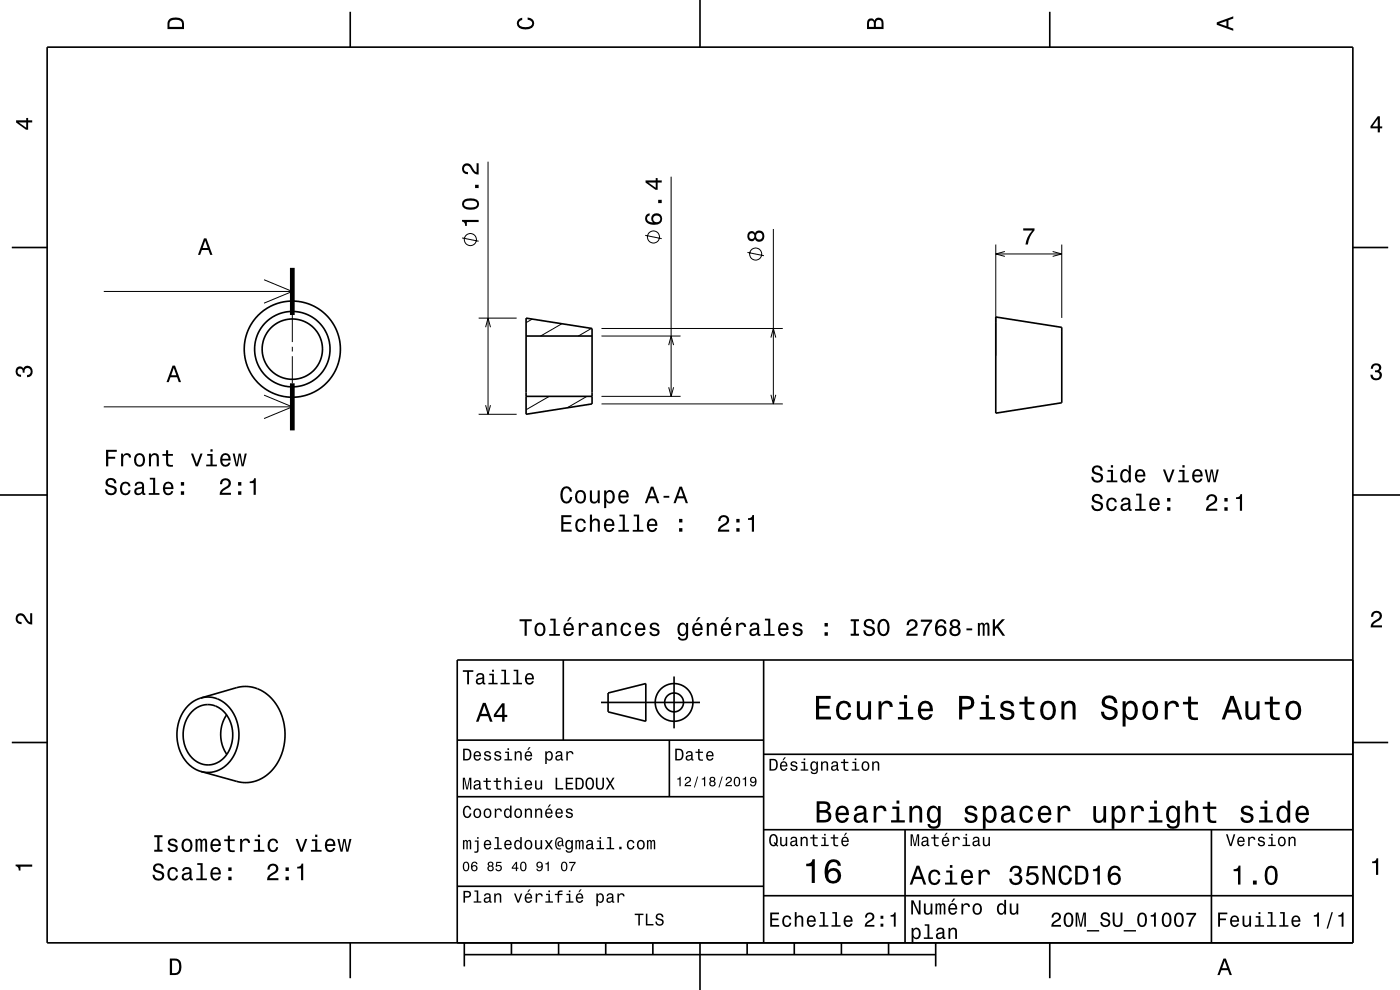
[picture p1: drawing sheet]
<svg xmlns="http://www.w3.org/2000/svg" width="297mm" height="210mm" viewBox="0 0 297 210" stroke-linecap="round" stroke-linejoin="round" font-family="sans-serif">
<g fill="none" stroke="#000" stroke-width=".21">
<path d="M103.5 34.3v53.6M142.4 37.5v46.6M56 59.3l6 2.5-6 2.5M98 50.5l3.5 .7M136.9 49.9l3.5 .7M158.6 53.5l3.5 .7M164.1 48.6v37.1M211.2 51.9v23.5M211.2 53.9h14M213.2 53.4l-2 .5 2 .5M223.3 53.4l1.9 .5-1.9 .5M225.2 51.9v15.5"/>
<path d="M22 61.8h40M62 66.8v5.8M62 73.6v1M62 75.6v5.7M101.5 67.5h8.1M103 69.4l.5-1.9 .6 1.9M112.9 67.7l-1.3 .7M119.2 68.7l-4.5 2.6M125.5 69.7l-2.8 1.6M127.6 71.3h16.8M127.6 69.7h38.5M141.9 73.2l.5-1.9 .5 1.9"/>
<path d="M163.5 71.6l.6-1.9 .5 1.9M22 86.3h40M56 83.8l6 2.5-6 2.5M101.5 87.9h8.1M103 85.9l.5 2 .6-2M116.5 84.1l-4.9 2.8M124.5 84.1l-4.2 2.4M127.6 84.1h16.8M127.6 85.7h38.5M141.9 82.1l.5 2 .5-2M163.5 83.7l.6 2 .5-2"/>
<circle cx="99.8" cy="50.8" r="1.28"/>
<circle cx="138.6" cy="50.3" r="1.28"/>
<circle cx="160.3" cy="53.9" r="1.28"/>
</g>
<g fill="none" stroke="#000" stroke-width=".35">
<path d="M10 10h277v190h-277zM74.3 2.5v7.5M148.5 0v10M222.7 2.5v7.5M2.5 52.5h7.5M287 52.5h7.5M111.6 67.5l14 2.2v16l-14 2.2zM111.6 71.3h14M211.2 67.2l14 2.2v16l-14 2.2zM111.6 84.1h14M0 105h10M287 105h10"/>
<path d="M119.5 140v17M162 140v60M287 140h-190v60M2.5 157.5h7.5M40.8 150.8a4.8 4.8 0 0 1 7.9 2 6.9 6.9 0 0 1-3.1 9.2 5.2 5.2 0 0 1-6.5-4.2 7.3 7.3 0 0 1 1.7-7zM42.6 148.1l7.5-2.2a7.9 7.9 0 0 1 9.4 5.2 11.3 11.3 0 0 1-3.7 13.8 7 7 0 0 1-5.6 .9l-7.5-2.1M42.6 148.1a8.2 8.2 0 0 0-4.8 9.8 7.4 7.4 0 0 0 4.9 5.8M42.6 148.1a6.4 6.4 0 0 1 7.6 4.7 8.6 8.6 0 0 1-3.9 10.6 5.5 5.5 0 0 1-3.6 .3M48.1 151.7a7.5 7.5 0 0 0 0 8.3M97 157h65M127.5 149h21M129 147l8-2v8l-8-2z"/>
<path d="M142 157v12M143 143.5v11M287 157.5h7.5M97 169h65M162 176h125M162 160h125M192 176v24M257 176v24M97 188h65M162 190h125M74.3 200v7.5M98.5 202.5h100"/>
<path d="M98.5 200v5M108.5 200v2.5M118.5 200v2.5M128.5 200v2.5M138.5 200v2.5M148.5 200v10M158.5 200v2.5M168.5 200v2.5M178.5 200v2.5M188.5 200v2.5M198.5 200v5M222.7 200v7.5"/>
<circle cx="62" cy="74.1" r="8"/>
<circle cx="62" cy="74.1" r="10.2"/>
<circle cx="62" cy="74.1" r="6.4"/>
<circle cx="143" cy="149" r="2"/>
<circle cx="143" cy="149" r="4"/>
</g>
<path d="M62 56.8v10M62 81.3v10" fill="none" stroke="#000" stroke-width="1" stroke-linecap="butt"/>
<g fill="#000">
<path d="M36 4a2.18 2.18 0 0 0-.5 2.2h3.5v-1.2a1.43 1.43 0 0 0-1.7-1.3zM36.3 4.4a2.15 2.15 0 0 1 2.2 .3l.1 1h-2.6v-1z" fill-rule="evenodd"/>
<path d="M109.9 4.2l.9-.4v.4a.7 .7 0 0 0-.7 .5 .7 .7 0 0 0 .3 .8 1.7 1.7 0 0 0 2.5-.5 .9 .9 0 0 0-1-.8v-.5a1.24 1.24 0 0 1 1.4 1.1 1.24 1.24 0 0 1-1 1.4 2.22 2.22 0 0 1-2.5-.7l-.2-.5z" fill-rule="evenodd"/>
<path d="M184.2 4.2l-.3 .7v1.3h3.5v-1.3a.98 .98 0 0 0-.7-1.1 .98 .98 0 0 0-1.2 .6 .84 .84 0 0 0-1.3-.2zM184.5 4.5a.54 .54 0 0 1 .6-.1 .54 .54 0 0 1 .3 .6v.7h-1zM185.9 4.4a.62 .62 0 0 1 .8-.1 .62 .62 0 0 1 .3 .6v.8h-1.2z" fill-rule="evenodd"/>
<path d="M258.1 4.7v.6l3.5 1.2v-.4l-1-.4v-1.4l1-.4v-.4zM258.6 5l1.6-.5v1z" fill-rule="evenodd"/>
<path d="M3.4 25.5v.5l2.1 1.5h.5v-1.5h.8v-.5h-.8v-.5h-.4v.5zM4 26h1.6v1.1z" fill-rule="evenodd"/>
<path d="M292.3 24.7l-1.6 2.1v.4h1.6v.9h.4v-.9h.5v-.4h-.5v-2.1zM292.3 25.2v1.6h-1.1z" fill-rule="evenodd"/>
<path d="M43.3 50.6l-1.3 3.5h.5l.3-1.1h1.4l.4 1.1h.5l-1.3-3.5zM43.5 51.1l.6 1.5h-1.1z" fill-rule="evenodd"/>
<path d="M98 46.6v.4a.78 .78 0 0 1 .7 .9h.3v-.8h2.5v-.5zM98.5 42.4a1.13 1.13 0 0 0-.4 1.2 1.13 1.13 0 0 0 .9 .8 2.28 2.28 0 0 0 2.5-.6 1.14 1.14 0 0 0-.9-1.7 2.86 2.86 0 0 0-2.1 .3zM98.5 42.9a2.38 2.38 0 0 1 2.6 0v.7a2.37 2.37 0 0 1-2.6 0zM100.8 39.2v.7h.7v-.7zM98.3 35a1.2 1.2 0 0 0-.2 1.3 1.2 1.2 0 0 0 1.2 .7v-.5a.7 .7 0 0 1-.9-.5 .7 .7 0 0 1 .5-.9 .7 .7 0 0 1 .9 .5 1.8 1.8 0 0 0 1.7 1.4v-2.4h-.4v1.9a2.2 2.2 0 0 1-1.2-1.4 1.11 1.11 0 0 0-1.6-.1z" fill-rule="evenodd"/>
<path d="M137.1 45.6a1.33 1.33 0 0 0-.1 1.4 1.33 1.33 0 0 0 1.4 .7 1.63 1.63 0 0 0 2.1-1.3 1.15 1.15 0 0 0-1.6-1.1 1.15 1.15 0 0 0-.4 1.9 1.02 1.02 0 0 1-1.2-.8 .58 .58 0 0 1 .5-.7v-.4zM138.6 46.5a.75 .75 0 0 1 1.5 0 .75 .75 0 0 1-1.5 0zM139.6 42.4v.7h.8v-.7zM137 38.3v.4l2.1 1.6h.4v-1.6h.9v-.4h-.9v-.5h-.4v.5zM137.5 38.7h1.6v1.1z" fill-rule="evenodd"/>
<path d="M158.8 49.3a1.05 1.05 0 0 0-.2 1.4 1.05 1.05 0 0 0 1.3 .4l.3-.4a1.11 1.11 0 0 0 1.5 .4 1.11 1.11 0 0 0 .4-1.5 1.03 1.03 0 0 0-.9-.7 1.03 1.03 0 0 0-1 .6l-.1-.2a.85 .85 0 0 0-1.3 0zM160.4 50.1a.71 .71 0 0 1 1.4 0 .71 .71 0 0 1-1.4 0zM158.9 50.1a.6 .6 0 0 1 1.2 0 .6 .6 0 0 1-1.2 0z" fill-rule="evenodd"/>
<path d="M217.1 48.4h2.4v.5a5.3 5.3 0 0 0-1.4 3h-.6a5.2 5.2 0 0 1 1.5-3h-1.9z" fill-rule="evenodd"/>
<path d="M291.1 77.4a1.08 1.08 0 0 1 1.4-.2 1.08 1.08 0 0 1 .4 1.2l-.3 .3a1.06 1.06 0 0 1 .5 1.3 1.06 1.06 0 0 1-1.2 .7 1.1 1.1 0 0 1-1.2-1.2h.5a.71 .71 0 0 0 1 .8 .71 .71 0 0 0 .1-1.3h-.6v-.4a.61 .61 0 0 0 .8-.3 .61 .61 0 0 0-.2-.8 .61 .61 0 0 0-.9 .2l-.1 .5h-.5z" fill-rule="evenodd"/>
<path d="M3.6 78a.86 .86 0 0 1 1.4 .2 1.06 1.06 0 0 1 1.2-.6 1.06 1.06 0 0 1 .7 1.2 1.1 1.1 0 0 1-1.2 1.2v-.4a.71 .71 0 0 0 .8-1 .71 .71 0 0 0-1.3-.1v.6h-.4a.61 .61 0 0 0-.3-.8 .61 .61 0 0 0-.8 .2 .61 .61 0 0 0 .2 .8l.6 .2v.4a1.15 1.15 0 0 1-1.2-.6 1.15 1.15 0 0 1 .3-1.3z" fill-rule="evenodd"/>
<path d="M22.5 95.4v3.5h.5v-1.6h1.4v-.4h-1.4v-1.1h1.8v-.4zM25.7 96.2v2.7h.4v-1.5a.66 .66 0 0 1 .4-.8 .66 .66 0 0 1 .8 .2l.1 .3h.4a.89 .89 0 0 0-.7-1 .89 .89 0 0 0-1 .6v-.5zM28.7 96.5a1.52 1.52 0 0 0 .9 2.5 1.48 1.48 0 0 0 1.2-1.4 1.48 1.48 0 0 0-1.2-1.5l-.5 .1zM29.1 96.8a.67 .67 0 0 1 .7-.3 .67 .67 0 0 1 .5 .6 1.11 1.11 0 0 1-.7 1.5 1.17 1.17 0 0 1-.5-1.8zM31.6 96.2v2.7h.4v-1.5a.63 .63 0 0 1 .4-.8 .63 .63 0 0 1 .8 .3l.1 2h.4v-1.8a.89 .89 0 0 0-.6-.9 .89 .89 0 0 0-1.1 .4v-.4zM35.2 95.5v.8h-.7v.4h.7l.1 1.8a1.05 1.05 0 0 0 1.4 .5v-.4a.68 .68 0 0 1-1-.3v-1.6h1v-.4h-1v-.8zM40.5 96.2l1 2.7h.5l1-2.7h-.5l-.7 2.2-.8-2.2zM44 96.3v.4h.7v1.8h-1v.4h2.3v-.4h-.9v-2.2zM44.6 95.3v.5h.5v-.5zM47 96.5a1.54 1.54 0 0 0 .8 2.5 1.06 1.06 0 0 0 1.1-.9h-.4l-.3 .4-.3 .1a.76 .76 0 0 1-.7-.9h1.7a1.16 1.16 0 0 0-.4-1.4 1.16 1.16 0 0 0-1.5 .2zM47.4 96.7a.66 .66 0 0 1 .8-.1 .66 .66 0 0 1 .3 .7h-1.3zM49.4 96.2l.6 2.7h.5l.4-2.3 .4 2.3h.4l.6-2.7h-.4l-.4 2.3-.4-2.3h-.5l-.4 2.3-.4-2.3z" fill-rule="evenodd"/>
<path d="M36.6 77.5l-1.3 3.6h.5l.4-1.1h1.4l.3 1.1h.5l-1.3-3.6zM36.9 78.1l.5 1.5h-1.1z" fill-rule="evenodd"/>
<path d="M22.7 101.7a.97 .97 0 0 0-.3 1 .97 .97 0 0 0 1 .7 .77 .77 0 0 1 .9 .9 .84 .84 0 0 1-1 .3 .84 .84 0 0 1-.6-.8h-.4a1.21 1.21 0 0 0 1.5 1.3 1.21 1.21 0 0 0 .7-1.8l-.8-.3a.71 .71 0 0 1-.8-.7 .7 .7 0 0 1 .7-.5 .7 .7 0 0 1 .6 .7h.5a1.17 1.17 0 0 0-.7-1.1 1.17 1.17 0 0 0-1.3 .3zM25.7 102.5a1.53 1.53 0 0 0 .9 2.6 1.07 1.07 0 0 0 1.1-1.1h-.4a.67 .67 0 0 1-.7 .7 .67 .67 0 0 1-.7-.6 1.11 1.11 0 0 1 .7-1.5 .59 .59 0 0 1 .6 .6h.5a1.09 1.09 0 0 0-.8-1 1.09 1.09 0 0 0-1.2 .3zM28.8 102.4l-.2 .6h.4a.55 .55 0 0 1 .7-.5 .55 .55 0 0 1 .3 .8h-.2a1 1 0 0 0-1 .3 1 1 0 0 0-.3 1 .93 .93 0 0 0 1.7 0l.1 .3 .5 .1v-.4h-.2v-1.6a1.02 1.02 0 0 0-.7-.8 1.02 1.02 0 0 0-1.1 .2zM29 103.9l1.1-.3a.77 .77 0 0 1-.2 .9 .77 .77 0 0 1-.9 .1zM31.8 101.3v.4h.7v2.9h-.9v.4h2.2v-.4h-.9v-3.3zM34.9 102.5a1.55 1.55 0 0 0 .8 2.6 1.07 1.07 0 0 0 1-.9h-.4l-.2 .3-.4 .2a.76 .76 0 0 1-.7-1h1.8a1.17 1.17 0 0 0-.5-1.3 1.17 1.17 0 0 0-1.4 .1zM35.2 102.8a.66 .66 0 0 1 .8-.2 .66 .66 0 0 1 .3 .8h-1.3zM38.4 104.2v.8h.7v-.8zM38.4 102.3v.7h.7v-.7z" fill-rule="evenodd"/>
<path d="M47 101.8l-.3 .9h.4a.7 .7 0 0 1 .5-.8 .7 .7 0 0 1 .9 .5 .7 .7 0 0 1-.5 .8 1.8 1.8 0 0 0-1.4 1.8h2.4v-.5h-1.9a2.25 2.25 0 0 1 1.5-1.1 1.13 1.13 0 0 0 .1-1.7 1.13 1.13 0 0 0-1.7 .1zM50.5 104.2v.8h.7v-.8zM50.5 102.3v.7h.7v-.7zM53 102.1v.4h.8v2.5h.5v-3.6h-.4a.77 .77 0 0 1-.9 .7z" fill-rule="evenodd"/>
<path d="M119.1 109.3v3.5h2.2v-.4h-1.8v-1.2h1.6v-.4h-1.6v-1.1h1.7v-.4zM122.3 110.4a1.53 1.53 0 0 0 .9 2.5 1.06 1.06 0 0 0 1.1-1.1h-.4a.67 .67 0 0 1-.7 .7 .67 .67 0 0 1-.7-.6 1.11 1.11 0 0 1 .7-1.5 .6 .6 0 0 1 .6 .6h.5a1.09 1.09 0 0 0-.8-1 1.09 1.09 0 0 0-1.2 .4zM125.1 109.2v3.6h.5v-1.6a.63 .63 0 0 1 .5-.8 .63 .63 0 0 1 .7 .7v1.7h.5v-1.8a.88 .88 0 0 0-.6-1 .88 .88 0 0 0-1.1 .5v-1.3zM128.4 110.4a1.54 1.54 0 0 0 .8 2.5 1.05 1.05 0 0 0 1.1-.9h-.4l-.3 .4-.3 .1a.76 .76 0 0 1-.7-.9h1.7a1.16 1.16 0 0 0-.4-1.4 1.16 1.16 0 0 0-1.5 .2zM128.8 110.6a.66 .66 0 0 1 .8-.2 .66 .66 0 0 1 .3 .8h-1.3zM131.4 109.2v.3h.7v2.9h-.9v.4h2.3v-.4h-1v-3.2zM134.4 109.2v.3h.7v2.9h-.9v.4h2.3v-.4h-.9v-3.2zM137.5 110.4a1.54 1.54 0 0 0 .8 2.5 1.06 1.06 0 0 0 1.1-.9h-.4l-.2 .4-.4 .1a.76 .76 0 0 1-.7-.9h1.8a1.16 1.16 0 0 0-.5-1.4 1.16 1.16 0 0 0-1.5 .2zM137.9 110.6a.66 .66 0 0 1 .8-.2 .66 .66 0 0 1 .3 .8h-1.3zM144.1 112v.8h.7v-.8zM144.1 110.1v.7h.7v-.7z" fill-rule="evenodd"/>
<path d="M119.2 103.6a2.52 2.52 0 0 0 .4 3.1 1.26 1.26 0 0 0 1.8-1.3h-.5a.82 .82 0 0 1-1.1 .9 2.08 2.08 0 0 1 0-2.6 .71 .71 0 0 1 1.1 .6h.5a1.19 1.19 0 0 0-.9-1.1 1.19 1.19 0 0 0-1.3 .4zM122.3 104.3a1.53 1.53 0 0 0 .9 2.5 1.48 1.48 0 0 0 1.1-1.4 1.48 1.48 0 0 0-1.1-1.5l-.5 .1zM122.6 104.6a.67 .67 0 0 1 .7-.3 .67 .67 0 0 1 .5 .6 1.11 1.11 0 0 1-.6 1.5 1.17 1.17 0 0 1-.6-1.8zM125.1 104v1.8a.89 .89 0 0 0 .6 1 .89 .89 0 0 0 1.1-.5v.4h.4v-2.7h-.4v1.6a.64 .64 0 0 1-.4 .8 .64 .64 0 0 1-.8-.3v-2.1zM128.2 104v3.8h.4v-1.5a.93 .93 0 0 0 1 .5 .93 .93 0 0 0 .8-.8 1.5 1.5 0 0 0-1-2.1l-.5 .2-.3 .3v-.4zM128.8 104.6a.63 .63 0 0 1 .7-.2 .63 .63 0 0 1 .4 .5 1.13 1.13 0 0 1-.6 1.5 1.18 1.18 0 0 1-.5-1.8zM131.5 104.3a1.55 1.55 0 0 0 .7 2.5 1.07 1.07 0 0 0 1.1-.8h-.4l-.2 .3-.4 .1a.76 .76 0 0 1-.7-.9h1.8a1.17 1.17 0 0 0-.5-1.4 1.17 1.17 0 0 0-1.4 .2zM131.8 104.5a.66 .66 0 0 1 .8-.1 .66 .66 0 0 1 .3 .7h-1.3zM138.1 103.2l-1.3 3.5h.5l.3-1h1.4l.4 1h.5l-1.3-3.5zM138.3 103.7l.6 1.6h-1.1zM140.8 105.2v.4h1.2v-.4zM144.2 103.2l-1.3 3.5h.4l.4-1h1.4l.4 1h.4l-1.2-3.5zM144.4 103.7l.5 1.6h-1z" fill-rule="evenodd"/>
<path d="M152.7 109.6l-.3 .9h.4a.71 .71 0 0 1 .5-.8 .71 .71 0 0 1 .9 .5 .71 .71 0 0 1-.5 .8 1.8 1.8 0 0 0-1.4 1.8h2.4v-.5h-1.9a2.2 2.2 0 0 1 1.5-1.1 1.13 1.13 0 0 0 .1-1.7 1.13 1.13 0 0 0-1.7 .1zM156.2 112v.8h.7v-.8zM156.2 110.1v.7h.7v-.7zM158.7 109.9v.4h.8v2.5h.5v-3.5h-.4a.77 .77 0 0 1-.9 .6z" fill-rule="evenodd"/>
<path d="M231.9 99a.96 .96 0 0 0-.2 1.1 .96 .96 0 0 0 .9 .6 .77 .77 0 0 1 .9 .9 .84 .84 0 0 1-.9 .3 .84 .84 0 0 1-.6-.8h-.5a1.21 1.21 0 0 0 1.5 1.3 1.21 1.21 0 0 0 .7-1.8l-.8-.3a.71 .71 0 0 1-.8-.6 .7 .7 0 0 1 .8-.6 .7 .7 0 0 1 .6 .7h.4a1.16 1.16 0 0 0-.7-1.1 1.16 1.16 0 0 0-1.3 .3zM235 99.7v.4h.7v1.8h-.9v.4h2.2v-.4h-.9v-2.2zM235.7 98.7v.5h.4v-.5zM237.9 99.9a1.57 1.57 0 0 0 .8 2.5l.4-.1 .4-.4v.4h.4v-3.6h-.4v1.3a.89 .89 0 0 0-1.6-.1zM238.3 100.2a.62 .62 0 0 1 .7-.3 .62 .62 0 0 1 .4 .6 1.11 1.11 0 0 1-.6 1.5 1.18 1.18 0 0 1-.5-1.8zM241.1 99.9a1.54 1.54 0 0 0 .8 2.5 1.06 1.06 0 0 0 1-.9h-.4l-.2 .4-.4 .1a.75 .75 0 0 1-.7-.9h1.8a1.17 1.17 0 0 0-.5-1.4 1.17 1.17 0 0 0-1.4 .2zM241.4 100.1a.66 .66 0 0 1 .8-.1 .66 .66 0 0 1 .3 .7h-1.3zM246.7 99.6l1 2.7h.5l1-2.7h-.5l-.8 2.2-.7-2.2zM250.2 99.7v.4h.6v1.8h-.9v.4h2.3v-.4h-.9v-2.2zM250.8 98.7v.5h.5v-.5zM253.2 99.9a1.54 1.54 0 0 0 .8 2.5 1.05 1.05 0 0 0 1.1-.9h-.4l-.3 .4-.3 .1a.75 .75 0 0 1-.7-.9h1.7a1.16 1.16 0 0 0-.5-1.4 1.16 1.16 0 0 0-1.4 .2zM253.6 100.1a.66 .66 0 0 1 .7-.1 .66 .66 0 0 1 .4 .7h-1.3zM255.6 99.6l.6 2.7h.4l.5-2.3 .4 2.3h.4l.6-2.7h-.4l-.4 2.3-.4-2.3h-.5l-.4 2.3-.4-2.3z" fill-rule="evenodd"/>
<path d="M231.9 105a.96 .96 0 0 0-.2 1.1 .96 .96 0 0 0 .9 .6 .77 .77 0 0 1 .9 .9 .84 .84 0 0 1-.9 .4 .84 .84 0 0 1-.6-.8h-.5a1.21 1.21 0 0 0 1.5 1.3 1.21 1.21 0 0 0 .7-1.9l-.8-.3a.71 .71 0 0 1-.8-.6 .7 .7 0 0 1 .8-.5 .7 .7 0 0 1 .6 .7h.4a1.16 1.16 0 0 0-.7-1.1 1.16 1.16 0 0 0-1.3 .2zM235 105.9a1.52 1.52 0 0 0 .8 2.5 1.05 1.05 0 0 0 1.1-1h-.4a.67 .67 0 0 1-.6 .6 .67 .67 0 0 1-.7-.6 1.11 1.11 0 0 1 .6-1.5 .59 .59 0 0 1 .7 .6h.4a1.09 1.09 0 0 0-.7-.9 1.09 1.09 0 0 0-1.2 .3zM238.1 105.8l-.3 .6h.4a.55 .55 0 0 1 .7-.5 .55 .55 0 0 1 .4 .8h-.2a1 1 0 0 0-1.1 .2 1 1 0 0 0-.2 1.1 .94 .94 0 0 0 1.6 0l.1 .3 .6 .1v-.4h-.3v-.2v-1.4a1.02 1.02 0 0 0-.7-.9 1.02 1.02 0 0 0-1 .3zM238.3 107.3l1.1-.3a.77 .77 0 0 1-.2 .8 .77 .77 0 0 1-.9 .1l-.2-.3zM241 104.7v.4h.7v2.9h-.9v.3h2.3v-.3h-.9v-3.3zM244.1 105.9a1.54 1.54 0 0 0 .8 2.5 1.05 1.05 0 0 0 1.1-.8h-.5l-.2 .3-.4 .1a.76 .76 0 0 1-.6-.9h1.7a1.16 1.16 0 0 0-.5-1.4 1.16 1.16 0 0 0-1.4 .2zM244.4 106.1a.66 .66 0 0 1 .8-.1 .66 .66 0 0 1 .4 .7h-1.3zM247.6 107.6v.7h.7v-.7zM247.6 105.6v.8h.7v-.8z" fill-rule="evenodd"/>
<path d="M256.2 105.1l-.3 1h.5a.7 .7 0 0 1 .5-.9 .7 .7 0 0 1 .8 .6 .7 .7 0 0 1-.5 .8 1.8 1.8 0 0 0-1.4 1.7h2.4v-.4h-1.9a2.19 2.19 0 0 1 1.5-1.1 1.13 1.13 0 0 0 .1-1.7 1.13 1.13 0 0 0-1.7 0zM259.7 107.6v.7h.7v-.7zM259.7 105.6v.8h.7v-.8zM262.2 105.5v.4h.8v2.4h.5v-3.5h-.3a.77 .77 0 0 1-1 .7z" fill-rule="evenodd"/>
<path d="M3.6 130.4a1.22 1.22 0 0 1 2 .7l.4 .6 .4 .3v-1.9h.4v2.4a1.8 1.8 0 0 1-1.7-1.4 .71 .71 0 0 0-.9-.5 .71 .71 0 0 0-.5 .8 .71 .71 0 0 0 .9 .5v.5a1.18 1.18 0 0 1-1.2-.7 1.18 1.18 0 0 1 .2-1.3z" fill-rule="evenodd"/>
<path d="M110.2 131.4v.4h1.1v3.1h.4v-3.1h1.1v-.4zM113.7 132.4a1.53 1.53 0 0 0 .9 2.6 1.48 1.48 0 0 0 1.1-1.5 1.48 1.48 0 0 0-1.1-1.4l-.5 .1zM114 132.7a.67 .67 0 0 1 .7-.2 .67 .67 0 0 1 .5 .5 1.11 1.11 0 0 1-.6 1.6 1.17 1.17 0 0 1-.6-1.9zM116.7 131.2v.4h.7v2.9h-.9v.4h2.3v-.4h-.9v-3.3zM120.8 130.9l-.5 .9h.3l.7-.9zM119.8 132.4a1.54 1.54 0 0 0 .8 2.6 1.07 1.07 0 0 0 1.1-.9h-.4l-.3 .3-.3 .2a.76 .76 0 0 1-.7-1h1.7a1.17 1.17 0 0 0-.4-1.3 1.17 1.17 0 0 0-1.5 .1zM120.2 132.7a.66 .66 0 0 1 .8-.2 .66 .66 0 0 1 .3 .8h-1.3zM122.8 132.2v2.7h.4v-1.6a.66 .66 0 0 1 .4-.8 .66 .66 0 0 1 .8 .3l.1 .2h.4a.9 .9 0 0 0-.7-.9 .9 .9 0 0 0-1 .5v-.4zM125.9 132.3l-.2 .6h.4a.55 .55 0 0 1 .7-.5 .55 .55 0 0 1 .3 .8h-.2a1 1 0 0 0-1 .2 1 1 0 0 0-.3 1.1 .93 .93 0 0 0 1.7 0l.1 .3 .5 .1v-.4h-.2v-1.6a1.02 1.02 0 0 0-.7-.8 1.02 1.02 0 0 0-1.1 .2zM126.1 133.8l1.1-.3a.77 .77 0 0 1-.2 .9 .77 .77 0 0 1-.9 0zM128.7 132.2v2.7h.4v-1.6a.63 .63 0 0 1 .4-.8 .63 .63 0 0 1 .8 .4v2h.5v-1.8a.89 .89 0 0 0-.6-1 .89 .89 0 0 0-1.1 .5v-.4zM132 132.4a1.53 1.53 0 0 0 .8 2.6 1.06 1.06 0 0 0 1.1-1.1h-.4a.67 .67 0 0 1-.7 .7 .67 .67 0 0 1-.7-.6 1.11 1.11 0 0 1 .7-1.6 .59 .59 0 0 1 .7 .6h.4a1.09 1.09 0 0 0-.8-.9 1.09 1.09 0 0 0-1.1 .3zM135 132.4a1.54 1.54 0 0 0 .8 2.6 1.07 1.07 0 0 0 1.1-.9h-.5l-.2 .3-.4 .2a.76 .76 0 0 1-.7-1h1.8a1.17 1.17 0 0 0-.5-1.3 1.17 1.17 0 0 0-1.4 .1zM135.3 132.7a.66 .66 0 0 1 .8-.2 .66 .66 0 0 1 .4 .8h-1.4zM138.1 132.3a.75 .75 0 0 0-.2 .8 .75 .75 0 0 0 .7 .5l.9 .4a.63 .63 0 0 1-.6 .6 .63 .63 0 0 1-.7-.6h-.4a1.07 1.07 0 0 0 1.2 .9 1.07 1.07 0 0 0 .9-1.2l-.4-.3-1.1-.3a.54 .54 0 0 1 .4-.7 .54 .54 0 0 1 .6 .5h.5a1.03 1.03 0 0 0-.7-.9 1.03 1.03 0 0 0-1.1 .3zM144 132.4a1.57 1.57 0 0 0 .8 2.6l.4-.2 .4-.4a.73 .73 0 0 1-.4 1.1 .73 .73 0 0 1-1-.4h-.4a1.1 1.1 0 0 0 1.3 .8 1.1 1.1 0 0 0 .9-1.2v-2.5h-.4v.4l-.4-.4a.9 .9 0 0 0-1.2 .2zM144.3 132.7a.63 .63 0 0 1 .7-.2 .63 .63 0 0 1 .5 .6 1.11 1.11 0 0 1-.7 1.5 1.19 1.19 0 0 1-.5-1.9zM148.1 130.9l-.5 .9h.3l.7-.9zM147.1 132.4a1.54 1.54 0 0 0 .8 2.6 1.07 1.07 0 0 0 1.1-.9h-.4l-.2 .3-.4 .2a.76 .76 0 0 1-.7-1h1.8a1.16 1.16 0 0 0-.5-1.3 1.16 1.16 0 0 0-1.5 .1zM147.5 132.7a.66 .66 0 0 1 .8-.2 .66 .66 0 0 1 .3 .8h-1.3zM149.9 132.2v2.7h.5v-1.6a.63 .63 0 0 1 .5-.9 .63 .63 0 0 1 .7 .8v1.7h.4v-1.8a.89 .89 0 0 0-.6-1 .89 .89 0 0 0-1 .5v-.4zM154.2 130.9l-.5 .9h.3l.7-.9zM153.2 132.4a1.54 1.54 0 0 0 .8 2.6 1.06 1.06 0 0 0 1.1-.9h-.4l-.3 .3-.3 .2a.76 .76 0 0 1-.7-1h1.7a1.16 1.16 0 0 0-.4-1.3 1.16 1.16 0 0 0-1.5 .1zM153.6 132.7a.66 .66 0 0 1 .8-.2 .66 .66 0 0 1 .3 .8h-1.3zM156.2 132.2v2.7h.4v-1.6a.66 .66 0 0 1 .4-.8 .66 .66 0 0 1 .8 .3l.1 .2h.4a.89 .89 0 0 0-.7-.9 .89 .89 0 0 0-1 .5v-.4zM159.3 132.3l-.2 .6h.4a.55 .55 0 0 1 .6-.5 .55 .55 0 0 1 .4 .8h-.2a1 1 0 0 0-1 .2 1 1 0 0 0-.3 1.1 .93 .93 0 0 0 1.7 0l.1 .3 .5 .1v-.4h-.2v-1.6a1.02 1.02 0 0 0-1.8-.6zM159.5 133.8l1.1-.3a.77 .77 0 0 1-.2 .9 .77 .77 0 0 1-.9 0zM162.3 131.2v.4h.7v2.9h-.9v.4h2.2v-.4h-.9v-3.3zM165.4 132.4a1.54 1.54 0 0 0 .8 2.6 1.07 1.07 0 0 0 1-.9h-.4l-.2 .3-.4 .2a.76 .76 0 0 1-.7-1h1.8a1.17 1.17 0 0 0-.5-1.3 1.17 1.17 0 0 0-1.4 .1zM165.7 132.7a.66 .66 0 0 1 .8-.2 .66 .66 0 0 1 .3 .8h-1.3zM168.4 132.3a.75 .75 0 0 0-.2 .8 .75 .75 0 0 0 .7 .5l.9 .4a.63 .63 0 0 1-.6 .6 .63 .63 0 0 1-.6-.6h-.5a1.07 1.07 0 0 0 1.2 .9 1.07 1.07 0 0 0 .9-1.2l-.4-.3-1.1-.3a.54 .54 0 0 1 .4-.7 .54 .54 0 0 1 .7 .5h.4a1.03 1.03 0 0 0-.7-.9 1.03 1.03 0 0 0-1.1 .3zM174.9 134.1v.8h.7v-.8zM174.9 132.2v.7h.7v-.7zM180.5 131.4v.4h.6v2.6h-.6v.5h1.7v-.5h-.6v-2.6h.6v-.4zM183.5 131.6a.97 .97 0 0 0-.2 1 .97 .97 0 0 0 .9 .6 .77 .77 0 0 1 .9 1 .83 .83 0 0 1-.9 .3 .83 .83 0 0 1-.6-.8h-.5a1.21 1.21 0 0 0 1.5 1.3 1.21 1.21 0 0 0 .7-1.8l-.8-.3a.72 .72 0 0 1-.8-.7 .7 .7 0 0 1 .8-.5 .7 .7 0 0 1 .6 .7h.4a1.17 1.17 0 0 0-.7-1.1 1.17 1.17 0 0 0-1.3 .3zM186.5 131.7a2.52 2.52 0 0 0 .4 3.1 1.21 1.21 0 0 0 1.7-.9 1.94 1.94 0 0 0-.9-2.6l-.8 .1zM187.1 131.8l.3-.1a1.7 1.7 0 0 1 .3 2.7l-.3 .1a1.13 1.13 0 0 1-.8-1.4l.1-.6zM192.7 131.7l-.4 .9h.5a.7 .7 0 0 1 .5-.8 .7 .7 0 0 1 .9 .5 .7 .7 0 0 1-.5 .8 1.8 1.8 0 0 0-1.4 1.8h2.4v-.5h-1.9a2.2 2.2 0 0 1 1.4-1.1 1.13 1.13 0 0 0 .1-1.7 1.13 1.13 0 0 0-1.6 .1zM195.3 131.4v.5h2a5.1 5.1 0 0 0-1.5 3h.5a5.3 5.3 0 0 1 1.4-3v-.5zM198.9 131.6a2.4 2.4 0 0 0 .2 3.3 1.16 1.16 0 0 0 1.5-.4 1.16 1.16 0 0 0-.2-1.5 1.16 1.16 0 0 0-1.6 0 1.02 1.02 0 0 1 .9-1.3 .58 .58 0 0 1 .6 .6h.5a1.12 1.12 0 0 0-.8-.9 1.12 1.12 0 0 0-1.1 .2zM198.8 133.8a.75 .75 0 0 1 1.5 0 .75 .75 0 0 1-1.5 0zM201.8 131.6a.84 .84 0 0 0 .2 1.4 1.11 1.11 0 0 0-.5 1.5 1.11 1.11 0 0 0 1.6 .4 1.03 1.03 0 0 0 .7-.9 1.03 1.03 0 0 0-.6-1 .89 .89 0 0 0 .4-1.1 .89 .89 0 0 0-1-.6zM201.9 133.9a.71 .71 0 0 1 1.4 0 .71 .71 0 0 1-1.4 0zM202 132.3a.6 .6 0 0 1 1.2 0 .6 .6 0 0 1-1.2 0zM205 133.3v.4h1.2v-.4zM207.5 132.2v2.7h.4v-1.9a.49 .49 0 0 1 .3-.6l.3 .3v2.2h.4v-2.1l.3-.4 .2 .2 .1 .4v1.9h.4v-1.9a.69 .69 0 0 0-.5-.9l-.6 .3-.2-.2-.3-.1-.5 .3v-.2zM210.6 131.4v3.5h.5v-1.3l.4-.4 1.2 1.7h.5l-1.4-2.1 1.4-1.4h-.6l-1.5 1.6v-1.6z" fill-rule="evenodd"/>
<path d="M291.2 129.9a1.18 1.18 0 0 1 1.9 .3 1.18 1.18 0 0 1-1 1.7l-.5 .3-.3 .5h1.9v.4h-2.4a1.8 1.8 0 0 1 1.4-1.8 .71 .71 0 0 0 .5-.8 .71 .71 0 0 0-.9-.5 .71 .71 0 0 0-.5 .8h-.4z" fill-rule="evenodd"/>
<path d="M98.2 158.8v2.5h.9a1.37 1.37 0 0 0 .7-2.2 1.56 1.56 0 0 0-1.6-.3zM98.6 159.1a.98 .98 0 0 1 1.1 .7 .98 .98 0 0 1-.6 1.2h-.5zM100.7 159.6a1.04 1.04 0 0 0-.2 1.2 1.04 1.04 0 0 0 1 .5l.5-.5h-.3l-.4 .3a.54 .54 0 0 1-.5-.7h1.3a.83 .83 0 0 0-.4-.9 .83 .83 0 0 0-1 .1zM100.9 159.7l.2-.1a.47 .47 0 0 1 .5 .1 .47 .47 0 0 1 .1 .5h-.9zM102.9 159.5l-.2 .1a.69 .69 0 0 0 .9 .9l.2 .1a.43 .43 0 0 1-.4 .5 .43 .43 0 0 1-.4-.4h-.3a.74 .74 0 0 0 .9 .7 .74 .74 0 0 0 .5-1l-1-.4a.38 .38 0 0 1 .3-.5 .38 .38 0 0 1 .4 .4h.3a.78 .78 0 0 0-1.2-.4zM105.1 159.5l-.2 .1a.69 .69 0 0 0 .9 .9l.2 .1a.43 .43 0 0 1-.4 .5 .43 .43 0 0 1-.5-.4h-.3a.74 .74 0 0 0 .9 .7 .74 .74 0 0 0 .5-1l-.9-.4a.38 .38 0 0 1 .3-.5 .38 .38 0 0 1 .4 .4h.3a.77 .77 0 0 0-1.2-.4zM107.2 159.4v.3h.5v1.3h-.7v.3h1.6v-.3h-.6v-1.6zM107.7 158.7v.4h.3v-.4zM109.2 159.4v1.9h.3v-1.1a.45 .45 0 0 1 .4-.6 .45 .45 0 0 1 .5 .5v1.2h.3v-1.3a.63 .63 0 0 0-.5-.7 .63 .63 0 0 0-.7 .4v-.3zM112.2 158.5l-.4 .6h.3l.5-.6zM111.5 159.6a1.04 1.04 0 0 0-.2 1.2 1.04 1.04 0 0 0 1.1 .5l.5-.5h-.3l-.5 .3a.54 .54 0 0 1-.5-.7h1.3a.83 .83 0 0 0-.4-.9 .83 .83 0 0 0-1 .1zM111.8 159.7l.1-.1a.48 .48 0 0 1 .5 .1 .48 .48 0 0 1 .2 .5h-1zM115.7 159.4v2.7h.3v-1.1a.66 .66 0 0 0 .7 .4 .66 .66 0 0 0 .5-.6 .91 .91 0 0 0 0-1.1 .91 .91 0 0 0-1-.3l-.2 .3v-.3zM116.1 159.8a.45 .45 0 0 1 .5-.2 .45 .45 0 0 1 .3 .4 .65 .65 0 0 1 .1 .8 .65 .65 0 0 1-.7 .2 .98 .98 0 0 1-.2-1.2zM118.1 159.5l-.2 .4h.3a.39 .39 0 0 1 .4-.3 .39 .39 0 0 1 .3 .5h-.1a.65 .65 0 0 0-1 .4 .65 .65 0 0 0 .6 .9l.6-.3 .1 .2h.4v-.2l-.2-.1v-1.1a.72 .72 0 0 0-.5-.6 .72 .72 0 0 0-.7 .2zM118.2 160.6l.8-.3a.55 .55 0 0 1-.2 .7 .55 .55 0 0 1-.6 0zM120.1 159.4v1.9h.4v-1.1a.47 .47 0 0 1 .2-.6 .47 .47 0 0 1 .6 .2v.2h.4a.64 .64 0 0 0-.5-.7 .64 .64 0 0 0-.8 .4v-.3z" fill-rule="evenodd"/>
<path d="M98.2 142.2v.3h.9v2.7h.4v-2.7h.9v-.3zM101.3 143l-.3 .5h.4a.47 .47 0 0 1 .5-.4 .47 .47 0 0 1 .4 .6l-.2 .1a.84 .84 0 0 0-1 .2 .84 .84 0 0 0 0 1.1 .9 .9 0 0 0 1.3-.2l.1 .2 .5 .1v-.3l-.3-.1v-1.3a.87 .87 0 0 0-1.4-.5zM101.4 144.3l.9-.3a.66 .66 0 0 1-.1 .7 .66 .66 0 0 1-.8 .1zM103.8 142.9v.3h.6v1.6h-.8v.4h2v-.4h-.8v-1.9zM104.4 142.1v.4h.4v-.4zM106.4 142.1v.3h.6v2.4h-.8v.4h1.9v-.4h-.7v-2.7zM109 142.1v.3h.6v2.4h-.8v.4h1.9v-.4h-.7v-2.7zM111.6 143.1a1.32 1.32 0 0 0 .7 2.1 .9 .9 0 0 0 .9-.7h-.3l-.2 .3-.4 .1a.65 .65 0 0 1-.6-.8h1.6a1 1 0 0 0-.4-1.2 1 1 0 0 0-1.3 .2zM111.9 143.3a.57 .57 0 0 1 .7-.1 .57 .57 0 0 1 .3 .6h-1.2z" fill-rule="evenodd"/>
<path d="M102.4 149.1l-1.4 4h.5l.4-1.2h1.6l.4 1.2h.6l-1.5-4zM102.7 149.7l.7 1.7h-1.3zM106.5 149.2l-1.7 2.4v.5h1.7v1h.5v-1h.6v-.5h-.6v-2.4zM106.5 149.9v1.7h-1.3z" fill-rule="evenodd"/>
<path d="M143.2 158.8v2.5h.9a1.37 1.37 0 0 0 .7-2.2 1.56 1.56 0 0 0-1.6-.3zM143.6 159.1a.98 .98 0 0 1 1.1 .7 .98 .98 0 0 1-.6 1.2h-.5zM145.7 159.5l-.2 .4h.3a.39 .39 0 0 1 .5-.3 .39 .39 0 0 1 .3 .5h-.2a.65 .65 0 0 0-.9 .4 .65 .65 0 0 0 .5 .9l.7-.3v.2h.4v-.2l-.1-.1-.1-1.1a.73 .73 0 0 0-.4-.6 .73 .73 0 0 0-.8 .2zM145.8 160.6l.8-.3a.55 .55 0 0 1-.1 .7 .55 .55 0 0 1-.7 0zM148.1 158.9v.5h-.5v.3h.5v1.3a.75 .75 0 0 0 1 .4v-.3a.48 .48 0 0 1-.7-.3v-1.1h.7v-.3h-.7v-.5zM150 159.6a1.04 1.04 0 0 0-.2 1.2 1.04 1.04 0 0 0 1.1 .5l.5-.5h-.4l-.4 .3a.54 .54 0 0 1-.5-.7h1.3a.83 .83 0 0 0-.4-.9 .83 .83 0 0 0-1 .1zM150.3 159.7l.1-.1a.48 .48 0 0 1 .5 .1 .48 .48 0 0 1 .2 .5h-1z" fill-rule="evenodd"/>
<path d="M173.1 147.6v5h3.2v-.6h-2.5v-1.7h2.2v-.6h-2.2v-1.5h2.4v-.6zM177.8 149.2a2.59 2.59 0 0 0 .5 3.4 1.58 1.58 0 0 0 2.3-1.4h-.6a.95 .95 0 0 1-.9 1 .95 .95 0 0 1-1-.9 1.59 1.59 0 0 1 .9-2.1 .85 .85 0 0 1 .9 .8h.7a1.56 1.56 0 0 0-1.1-1.3 1.56 1.56 0 0 0-1.7 .5zM181.8 148.8v2.5a1.27 1.27 0 0 0 .9 1.4 1.27 1.27 0 0 0 1.5-.7v.6h.6v-3.8h-.6v2.2a.92 .92 0 0 1-.6 1.1 .92 .92 0 0 1-1.2-.4v-2.9zM186.4 148.8v3.8h.6v-2.2a.95 .95 0 0 1 .5-1.1 .95 .95 0 0 1 1.2 .3l.1 .4h.6a1.28 1.28 0 0 0-1-1.4 1.28 1.28 0 0 0-1.4 .8v-.6zM190.8 148.9v.5h1v2.7h-1.3v.5h3.2v-.5h-1.3v-3.2zM191.8 147.4v.8h.6v-.8zM195.1 149.2a2.62 2.62 0 0 0 .5 3.4 1.57 1.57 0 0 0 2.2-1.1h-.6l-.3 .5-.5 .2a1.08 1.08 0 0 1-1-1.3h2.5a1.66 1.66 0 0 0-.7-2 1.66 1.66 0 0 0-2.1 .3zM195.6 149.5a.94 .94 0 0 1 1.2-.2 .94 .94 0 0 1 .5 1h-1.9zM203.5 147.6v5h.6v-2.1h.8a1.47 1.47 0 0 0 1.8-1.2 1.47 1.47 0 0 0-1.5-1.7zM204.1 148.2a1.6 1.6 0 0 1 1.8 .5 .86 .86 0 0 1 0 .9 .86 .86 0 0 1-.9 .3h-.9zM208.1 148.9v.5h1v2.7h-1.3v.5h3.3v-.5h-1.3v-3.2zM209.1 147.4v.8h.7v-.8zM212.6 148.9a1.08 1.08 0 0 0-.3 1.2 1.08 1.08 0 0 0 1 .7l1.1 .4a.57 .57 0 0 1 .2 .6 .57 .57 0 0 1-.5 .4 .96 .96 0 0 1-1.4-.8h-.6a1.6 1.6 0 0 0 1.3 1.4 1.6 1.6 0 0 0 1.7-.8 1.13 1.13 0 0 0-1-1.6l-1.1-.3-.2-.4a.87 .87 0 0 1 .9-.5 .87 .87 0 0 1 .8 .6h.6a1.41 1.41 0 0 0-2.1-1.1zM217.4 147.8v1.1h-1.1v.5h1.1v2.6l.2 .4 .4 .3h1.4v-.5a.97 .97 0 0 1-1.4-.5v-2.3h1.4v-.5h-1.4v-1.1zM221.1 149.2a2.56 2.56 0 0 0 .5 3.4 1.72 1.72 0 0 0 1.8-.2 1.72 1.72 0 0 0 .6-1.7 1.7 1.7 0 0 0-.9-1.9 1.7 1.7 0 0 0-2 .4zM221.6 149.6a.96 .96 0 0 1 1-.4 .96 .96 0 0 1 .7 .8 1.59 1.59 0 0 1-1 2.2 1.19 1.19 0 0 1-1-1.5zM225.2 148.8v3.8h.6v-2.2a.97 .97 0 0 1 .5-1.1 .97 .97 0 0 1 1.1 .2l.1 .7v2.4h.7v-2.5a1.27 1.27 0 0 0-.9-1.4 1.27 1.27 0 0 0-1.5 .6v-.5zM234.1 147.9a1.38 1.38 0 0 0-.3 1.5 1.38 1.38 0 0 0 1.3 .9 1.25 1.25 0 0 1 1.4 .9 1.15 1.15 0 0 1-1.3 .9 1.15 1.15 0 0 1-1-1.1h-.7a1.8 1.8 0 0 0 1.7 1.8 1.8 1.8 0 0 0 1.9-1.6 1.46 1.46 0 0 0-1.5-1.4l-.6-.2a.83 .83 0 0 1-.5-1.1 .83 .83 0 0 1 1.2-.3l.5 .5 .1 .4h.7a1.67 1.67 0 0 0-1-1.6 1.67 1.67 0 0 0-1.9 .4zM238.2 148.8v5.3h.6v-2.1a1.32 1.32 0 0 0 1.4 .7 1.32 1.32 0 0 0 1.1-1.1 2.43 2.43 0 0 0-.8-2.8 1.21 1.21 0 0 0-1.7 .5v-.5zM239.1 149.6a.9 .9 0 0 1 .9-.4 .9 .9 0 0 1 .7 .8 1.61 1.61 0 0 1-.9 2.2 1.18 1.18 0 0 1-1-1.5zM242.8 149.2a2.56 2.56 0 0 0 .5 3.4 1.72 1.72 0 0 0 1.8-.2 1.72 1.72 0 0 0 .6-1.7 1.7 1.7 0 0 0-.9-1.9 1.7 1.7 0 0 0-2 .4zM243.3 149.6a.96 .96 0 0 1 1-.4 .96 .96 0 0 1 .7 .8 1.59 1.59 0 0 1-1 2.2 1.19 1.19 0 0 1-1-1.5zM247.1 148.8v3.8h.6v-2.2a.95 .95 0 0 1 .5-1.1 .95 .95 0 0 1 1.2 .3l.1 .4h.6a1.28 1.28 0 0 0-1-1.4 1.28 1.28 0 0 0-1.4 .8v-.6zM252 147.8v1.1h-1v.5h1l.1 2.6 .2 .4 .4 .3h1.4v-.5a.97 .97 0 0 1-1.4-.5v-2.3h1.4v-.5h-1.4v-1.1zM261 147.6l-1.8 5h.6l.6-1.4h2l.5 1.4h.7l-1.9-5zM261.4 148.3l.7 2.2h-1.5zM264.2 148.8v2.5a1.27 1.27 0 0 0 .9 1.4 1.27 1.27 0 0 0 1.5-.7v.6h.6v-3.8h-.6v2.2a.92 .92 0 0 1-.6 1.1 .92 .92 0 0 1-1.1-.4l-.1-2.9zM269.4 147.8v1.1h-1.1v.5h1.1v2.6l.2 .4 .4 .3 .7 .1 .8-.1v-.5a.97 .97 0 0 1-1.4-.5l-.1-2.3h1.5v-.5h-1.5v-1.1zM273.1 149.2a2.56 2.56 0 0 0 .6 3.4 1.72 1.72 0 0 0 1.8-.2 1.72 1.72 0 0 0 .6-1.7 1.7 1.7 0 0 0-.9-1.9 1.7 1.7 0 0 0-2.1 .4zM273.6 149.6a.96 .96 0 0 1 1-.4 .96 .96 0 0 1 .7 .8 1.59 1.59 0 0 1-.9 2.2 1.19 1.19 0 0 1-1.1-1.5z" fill-rule="evenodd"/>
<path d="M98.2 165v2.5h.3v-2.3l.4 2.3h.3l.5-2.3v2.3h.3v-2.5h-.5l-.4 2.2-.5-2.2zM100.7 165.6l-.2 .5h.3a.39 .39 0 0 1 .5-.4 .39 .39 0 0 1 .3 .6h-.2a.65 .65 0 0 0-.9 .4 .65 .65 0 0 0 .5 .8l.7-.3v.2l.4 .1v-.3h-.1l-.1-1.1a.73 .73 0 0 0-.4-.6 .73 .73 0 0 0-.8 .1zM100.8 166.7l.8-.2a.55 .55 0 0 1-.1 .6 .55 .55 0 0 1-.7 .1zM103.1 165v.6h-.5v.3h.5v1.3a.74 .74 0 0 0 1 .3v-.3a.49 .49 0 0 1-.7-.2v-1.1h.7v-.3h-.7v-.6zM105.3 165v.6h-.6v.3h.6v1.3a.75 .75 0 0 0 1 .3v-.3a.48 .48 0 0 1-.7-.2v-1.1h.7v-.3h-.7v-.6zM107 164.9v2.6h.3v-1.1a.45 .45 0 0 1 .4-.7 .45 .45 0 0 1 .5 .6v1.2h.3v-1.3a.63 .63 0 0 0-.4-.7 .63 .63 0 0 0-.8 .3v-.9zM109.3 165.6v.3h.5v1.3h-.6v.3h1.6v-.3h-.6v-1.6zM109.8 164.9v.3h.4v-.3zM111.5 165.7a1.04 1.04 0 0 0-.2 1.2 1.04 1.04 0 0 0 1.1 .6l.5-.6h-.3l-.5 .4a.54 .54 0 0 1-.5-.7h1.3a.83 .83 0 0 0-.4-1 .83 .83 0 0 0-1 .1zM111.8 165.9l.1-.1a.48 .48 0 0 1 .5 .1 .48 .48 0 0 1 .2 .4h-1zM113.5 165.5v1.3a.64 .64 0 0 0 .4 .7 .64 .64 0 0 0 .8-.3v.3h.3v-2h-.3v1.2a.46 .46 0 0 1-.3 .5 .46 .46 0 0 1-.6-.2v-1.5zM117.9 165v2.5h1.6v-.3h-1.3v-2.2zM120 165v2.5h1.6v-.3h-1.3v-.9h1.2v-.3h-1.2v-.7h1.3v-.3zM122.1 165v2.5h.8a1.37 1.37 0 0 0 .7-2.2 1.56 1.56 0 0 0-1.5-.3zM122.4 165.3a.98 .98 0 0 1 1.2 .7 .98 .98 0 0 1-.7 1.2h-.5zM124.4 165.2a1.45 1.45 0 0 0 .7 2.3 1.44 1.44 0 0 0 .7-2.3 .83 .83 0 0 0-1.4 0zM124.9 165.3l.2-.1a1.18 1.18 0 0 1 0 2 1.21 1.21 0 0 1-.2-1.9zM126.4 165v1.5a.87 .87 0 0 0 .9 1 .87 .87 0 0 0 .8-1v-1.5h-.3v1.5a.55 .55 0 0 1-.5 .7 .55 .55 0 0 1-.6-.7v-1.5zM128.5 165l.8 1.2-.8 1.3h.4l.5-1 .6 1h.4l-.8-1.3 .8-1.2h-.4l-.5 .9-.6-.9z" fill-rule="evenodd"/>
<path d="M98.4 171.2a1.45 1.45 0 0 0 .7 2.3 .94 .94 0 0 0 .9-1h-.3a.59 .59 0 0 1-.8 .7 1.31 1.31 0 0 1 .2-2l.3 .1 .2 .4h.4a.85 .85 0 0 0-.6-.8 .85 .85 0 0 0-1 .3zM100.6 171.7a1.04 1.04 0 0 0-.1 1.3 1.04 1.04 0 0 0 1.1 .5 1.04 1.04 0 0 0 .5-1.3 1.04 1.04 0 0 0-1.2-.7zM100.9 171.9a.48 .48 0 0 1 .5-.1 .48 .48 0 0 1 .3 .4 .66 .66 0 0 1 0 .7 .66 .66 0 0 1-.7 .3 .98 .98 0 0 1-.1-1.3zM102.8 171.7a1.04 1.04 0 0 0-.2 1.3 1.04 1.04 0 0 0 1.2 .5 1.04 1.04 0 0 0 .5-1.3 1.04 1.04 0 0 0-1.2-.7zM103 171.9a.48 .48 0 0 1 .5-.1 .48 .48 0 0 1 .4 .4 .66 .66 0 0 1 0 .7 .66 .66 0 0 1-.7 .3 .97 .97 0 0 1-.2-1.3zM105 171.5v2h.3v-1.1a.47 .47 0 0 1 .2-.6 .47 .47 0 0 1 .6 .2l.1 .1h.3a.64 .64 0 0 0-.5-.6 .64 .64 0 0 0-.7 .4v-.4zM107.1 171.7a1.06 1.06 0 0 0-.2 1.2 1.06 1.06 0 0 0 .9 .6l.4-.3v.3h.3v-2.6h-.3v.9a.63 .63 0 0 0-1.1-.1zM107.4 171.9a.44 .44 0 0 1 .4-.1 .44 .44 0 0 1 .4 .4 .65 .65 0 0 1 0 .7 .65 .65 0 0 1-.7 .3l-.2-.4zM109.3 171.7a1.04 1.04 0 0 0-.1 1.3 1.04 1.04 0 0 0 1.1 .5 1.04 1.04 0 0 0 .5-1.3 1.04 1.04 0 0 0-1.2-.7zM109.5 171.9a.48 .48 0 0 1 .6-.1 .48 .48 0 0 1 .3 .4 .66 .66 0 0 1 0 .7 .66 .66 0 0 1-.7 .3 .98 .98 0 0 1-.2-1.3zM111.4 171.5v2h.3v-1.1a.45 .45 0 0 1 .3-.7 .45 .45 0 0 1 .5 .6v1.2h.4v-1.3a.63 .63 0 0 0-.5-.7 .63 .63 0 0 0-.7 .3v-.3zM113.5 171.5v2h.3v-1.1a.45 .45 0 0 1 .3-.6 .45 .45 0 0 1 .6 .2v1.5h.3v-1.3a.63 .63 0 0 0-.4-.7 .63 .63 0 0 0-.8 .3v-.3zM116.5 170.7l-.3 .6h.2l.5-.6zM115.9 171.7a1.04 1.04 0 0 0-.2 1.2 1.04 1.04 0 0 0 1 .6l.5-.6h-.3l-.4 .4a.54 .54 0 0 1-.5-.7h1.2a.83 .83 0 0 0-.3-1 .83 .83 0 0 0-1 .1zM116.1 171.9l.2-.1a.47 .47 0 0 1 .4 .1 .47 .47 0 0 1 .2 .4h-.9zM118 171.7a1.04 1.04 0 0 0-.2 1.2 1.04 1.04 0 0 0 1.1 .6l.5-.6h-.3l-.5 .4a.53 .53 0 0 1-.5-.7h1.3a.83 .83 0 0 0-.3-1 .83 .83 0 0 0-1.1 .1zM118.3 171.9l.1-.1a.47 .47 0 0 1 .5 .1 .47 .47 0 0 1 .2 .4h-1zM120.2 171.6l-.1 .2a.69 .69 0 0 0 .8 .9l.3 .1a.43 .43 0 0 1-.4 .5 .43 .43 0 0 1-.5-.4h-.3a.74 .74 0 0 0 .9 .7 .74 .74 0 0 0 .5-1.1l-1-.3a.38 .38 0 0 1 .3-.5 .38 .38 0 0 1 .5 .3h.3a.77 .77 0 0 0-1.3-.4z" fill-rule="evenodd"/>
<path d="M143.7 165.1v.3h.4v1.4h.3v-2zM145.5 164.9l-.2 .6h.2a.4 .4 0 0 1 .3-.5 .4 .4 0 0 1 .5 .3 .4 .4 0 0 1-.3 .5l-.1 .1a.93 .93 0 0 0-.7 .9h1.4v-.3h-1.1l.5-.4a.67 .67 0 0 0 .5-1 .67 .67 0 0 0-1-.2zM147.9 164.7l-.7 2.3h.2l.7-2.3zM148.9 165.1v.3h.4v1.4h.3v-2zM150.7 164.9l-.2 .5 .3 .3a.62 .62 0 0 0-.1 .9 .62 .62 0 0 0 .9 0 .62 .62 0 0 0-.1-.9 .57 .57 0 0 0 .1-.9 .57 .57 0 0 0-.9 .1zM150.7 166.2a.41 .41 0 0 1 .8 0 .41 .41 0 0 1-.8 0zM150.8 165.3a.35 .35 0 0 1 .7 0 .35 .35 0 0 1-.7 0zM153.1 164.7l-.7 2.3h.2l.7-2.3zM154.1 164.9l-.2 .6h.3a.4 .4 0 0 1 .3-.5 .4 .4 0 0 1 .5 .3 .4 .4 0 0 1-.3 .5l-.2 .1a.93 .93 0 0 0-.6 .9h1.4v-.3h-1.1l.5-.4a.67 .67 0 0 0 .5-1 .67 .67 0 0 0-1.1-.2zM155.8 165a1.15 1.15 0 0 0 .5 1.8 1.16 1.16 0 0 0 .5-1.8 .63 .63 0 0 0-1 0zM156.1 165.1l.2-.1a.98 .98 0 0 1 0 1.6l-.2-.1-.2-.3v-.7zM157.6 165.1v.3h.4v1.4h.3v-2zM159.3 165a.66 .66 0 0 0 0 .9 .66 .66 0 0 0 .9 0 .58 .58 0 0 1-.5 .7l-.2-.1-.1-.2h-.3a.7 .7 0 0 0 .9 .5 .7 .7 0 0 0 .5-.8 .81 .81 0 0 0-.2-1 .81 .81 0 0 0-1 0zM159.4 165.4a.42 .42 0 0 1 .8 0 .42 .42 0 0 1-.8 0z" fill-rule="evenodd"/>
<path d="M163.2 161v2.5h.9a1.37 1.37 0 0 0 .7-2.2 1.58 1.58 0 0 0-1.6-.3zM163.6 161.3a.98 .98 0 0 1 1.1 .7 .98 .98 0 0 1-.6 1.2h-.5zM166.4 160.7l-.4 .6h.2l.5-.6zM165.7 161.7a1.04 1.04 0 0 0-.2 1.2 1.04 1.04 0 0 0 1 .6l.5-.6h-.3l-.4 .4a.54 .54 0 0 1-.5-.7h1.3a.83 .83 0 0 0-.4-1 .83 .83 0 0 0-1 .1zM165.9 161.9l.2-.1a.48 .48 0 0 1 .5 .1 .48 .48 0 0 1 .1 .4h-.9zM167.9 161.6l-.2 .2a.68 .68 0 0 0 .9 .9l.2 .1a.43 .43 0 0 1-.4 .5 .43 .43 0 0 1-.4-.4h-.3a.74 .74 0 0 0 .9 .7 .74 .74 0 0 0 .5-1.1l-1-.3a.38 .38 0 0 1 .3-.5 .38 .38 0 0 1 .4 .4l.3-.1a.78 .78 0 0 0-1.2-.4zM170 161.6v.3h.5v1.3h-.7v.3h1.7v-.3h-.7v-1.6zM170.5 160.9v.3h.3v-.3zM172.1 161.7a1.06 1.06 0 0 0-.2 1.2 1.06 1.06 0 0 0 .9 .6l.4-.3a.52 .52 0 0 1-.2 .7 .52 .52 0 0 1-.7-.3h-.3a.78 .78 0 0 0 .9 .6 .78 .78 0 0 0 .6-.8v-1.9h-.3v.4l-.2-.3a.64 .64 0 0 0-.9 .1zM172.4 161.9a.45 .45 0 0 1 .4-.1 .45 .45 0 0 1 .4 .4 .65 .65 0 0 1 0 .7 .65 .65 0 0 1-.7 .3l-.2-.4zM174.2 161.5v2h.3v-1.1a.45 .45 0 0 1 .3-.6 .45 .45 0 0 1 .5 .2l.1 1.5h.3v-1.3a.63 .63 0 0 0-.5-.7 .63 .63 0 0 0-.7 .3v-.3zM176.6 161.6l-.2 .5h.3a.39 .39 0 0 1 .4-.4 .39 .39 0 0 1 .3 .6h-.1a.65 .65 0 0 0-1 .4 .65 .65 0 0 0 .6 .8l.6-.3 .1 .2 .4 .1-.2-.4v-1a.73 .73 0 0 0-1.2-.5zM176.7 162.7l.8-.2a.55 .55 0 0 1-.2 .6 .55 .55 0 0 1-.6 .1zM178.9 161v.6h-.5v.3h.5l.1 1.3a.75 .75 0 0 0 1 .3v-.3a.48 .48 0 0 1-.7-.2v-1.1h.7v-.3h-.7v-.6zM180.8 161.6v.3h.5v1.3h-.6v.3h1.6v-.3h-.6v-1.6zM181.3 160.9v.3h.4v-.3zM183 161.7a1.04 1.04 0 0 0-.2 1.3 1.04 1.04 0 0 0 1.2 .5 1.04 1.04 0 0 0 .4-1.3 1.04 1.04 0 0 0-1.2-.7zM183.2 161.9a.48 .48 0 0 1 .5-.1 .48 .48 0 0 1 .4 .4 .66 .66 0 0 1 0 .7 .66 .66 0 0 1-.7 .3 .98 .98 0 0 1-.2-1.3zM185 161.5v2h.3v-1.1a.45 .45 0 0 1 .3-.6 .45 .45 0 0 1 .6 .2v1.5h.3v-1.3a.63 .63 0 0 0-.4-.7 .63 .63 0 0 0-.8 .3v-.3z" fill-rule="evenodd"/>
<path d="M163.4 177.2a1.45 1.45 0 0 0 .7 2.3l.5-.2 .3 .3 .2-.2-.3-.3a1.53 1.53 0 0 0-.5-2.2l-.6 .1zM163.8 177.3l.3-.1a1.21 1.21 0 0 1 .5 1.7l-.3-.3-.2 .2 .3 .3a.45 .45 0 0 1-.7-.1 1.62 1.62 0 0 1 .1-1.7zM165.5 177.5v1.3a.63 .63 0 0 0 .4 .7 .63 .63 0 0 0 .8-.3v.3h.3v-2h-.3v1.2a.46 .46 0 0 1-.3 .5 .46 .46 0 0 1-.6-.2v-1.5zM167.9 177.6l-.2 .5h.3a.39 .39 0 0 1 .5-.4 .39 .39 0 0 1 .2 .6h-.1a.65 .65 0 0 0-.9 .4 .65 .65 0 0 0 .5 .8l.6-.3 .1 .2 .4 .1v-.3h-.2v-1.1a.73 .73 0 0 0-1.2-.5zM168 178.7l.8-.2a.55 .55 0 0 1-.2 .6 .55 .55 0 0 1-.6 .1zM169.8 177.5v2h.4v-1.1a.45 .45 0 0 1 .2-.6 .45 .45 0 0 1 .6 .2v1.5h.3v-1.3a.63 .63 0 0 0-.4-.7 .63 .63 0 0 0-.8 .3v-.3zM172.4 177v.6h-.5v.3h.5l.1 1.3a.75 .75 0 0 0 1 .3v-.3a.49 .49 0 0 1-.7-.2v-1.1h.7v-.3h-.7v-.6zM174.3 177.6v.3h.5v1.3h-.6v.3h1.6v-.3h-.6v-1.6zM174.8 176.9v.3h.4v-.3zM176.8 177v.6h-.6v.3h.6v1.3a.74 .74 0 0 0 1 .3v-.3a.49 .49 0 0 1-.7-.2v-1.1h.7v-.3h-.7v-.6zM179.4 176.7l-.4 .6h.2l.5-.6zM178.7 177.7a1.04 1.04 0 0 0-.2 1.2 1.04 1.04 0 0 0 1 .6l.5-.6h-.3l-.4 .4a.54 .54 0 0 1-.5-.7h1.3a.83 .83 0 0 0-.4-1 .83 .83 0 0 0-1 .1zM178.9 177.9l.2-.1a.48 .48 0 0 1 .5 .1 .48 .48 0 0 1 .1 .4h-.9z" fill-rule="evenodd"/>
<path d="M173.3 170v4.5h1.6a1.26 1.26 0 0 0 1.4-1 1.26 1.26 0 0 0-.7-1.5 1.1 1.1 0 0 0 .5-1.3 1.1 1.1 0 0 0-1.2-.7zM173.9 170.5h.9a.68 .68 0 0 1 .8 .7 .68 .68 0 0 1-.9 .6h-.8zM173.9 172.4h.9a.78 .78 0 0 1 1 .7 .78 .78 0 0 1-.9 .8h-1zM177.6 171.4a1.98 1.98 0 0 0 1 3.2 1.36 1.36 0 0 0 1.4-1.1h-.5l-.3 .4-.5 .2a.97 .97 0 0 1-.9-1.2h2.3a1.5 1.5 0 0 0-.6-1.8 1.5 1.5 0 0 0-1.9 .3zM178.1 171.6a.85 .85 0 0 1 1-.1 .85 .85 0 0 1 .4 .9h-1.7zM181.6 171.2l-.3 .3v.5h.5a.71 .71 0 0 1 .8-.7 .71 .71 0 0 1 .5 1l-.2 .1a1.47 1.47 0 0 0-1.8 1.2 .93 .93 0 0 0 1 1l.6-.2 .6-.4 .1 .4 .7 .1v-.5h-.3v-2.1a1.31 1.31 0 0 0-2.2-.7zM181.8 173.1l1.4-.4a.99 .99 0 0 1-.2 1.1 .99 .99 0 0 1-1.2 .1l-.1-.4zM185.3 171v3.5h.6v-2a.85 .85 0 0 1 .5-1 .85 .85 0 0 1 1 .3l.1 .3h.6a1.15 1.15 0 0 0-.9-1.2 1.15 1.15 0 0 0-1.3 .7v-.6zM189.3 171.1v.5h.9v2.4h-1.2v.5h2.9v-.5h-1.1v-2.9zM190.2 169.8v.7h.6v-.7zM192.9 171v3.5h.6v-2a.81 .81 0 0 1 .5-1 .81 .81 0 0 1 1 .4l.1 2.6h.5v-2.3a1.14 1.14 0 0 0-.8-1.3 1.14 1.14 0 0 0-1.3 .6v-.5zM197 171.4a2.44 2.44 0 0 0 .4 3.1 1.16 1.16 0 0 0 1.6-.6 .99 .99 0 0 1-.9 1.4l-.6-.1-.2-.4h-.5a1.04 1.04 0 0 0 1.3 1 1.27 1.27 0 0 0 1.4-1.5v-3.3h-.5v.6l-.4-.6a1.15 1.15 0 0 0-1.6 .4zM197.4 171.7a.82 .82 0 0 1 .9-.3 .82 .82 0 0 1 .6 .7 1.42 1.42 0 0 1-.8 2 1.54 1.54 0 0 1-.7-2.4zM205 171.2a.97 .97 0 0 0-.3 1 .97 .97 0 0 0 1 .7l1 .3a.51 .51 0 0 1 .1 .5 .51 .51 0 0 1-.4 .3 .86 .86 0 0 1-1.2-.6h-.6a1.42 1.42 0 0 0 1.4 1.2 1.42 1.42 0 0 0 1.4-1.2 1.01 1.01 0 0 0-1.1-1l-.9-.2-.2-.3a.78 .78 0 0 1 .8-.5 .78 .78 0 0 1 .7 .5h.6a1.26 1.26 0 0 0-1.9-1zM208.5 171v4.8h.6v-1.9a1.19 1.19 0 0 0 1.3 .7 1.19 1.19 0 0 0 .9-1.1 1.94 1.94 0 0 0-1.2-2.6 1.07 1.07 0 0 0-1 .6v-.5zM209.3 171.7a.81 .81 0 0 1 .9-.3 .81 .81 0 0 1 .6 .7 1.45 1.45 0 0 1-.8 2 1.52 1.52 0 0 1-.7-2.4zM212.8 171.2l-.2 .3-.1 .5h.5a.71 .71 0 0 1 .9-.7 .71 .71 0 0 1 .4 1l-.2 .1a1.46 1.46 0 0 0-1.8 1.2 .93 .93 0 0 0 1.1 1l.6-.2 .5-.4 .1 .4 .8 .1v-.5h-.3l-.1-2.1a1.31 1.31 0 0 0-2.2-.7zM213 173.1l1.5-.4a.99 .99 0 0 1-.3 1.1 .99 .99 0 0 1-1.2 .1l-.1-.4zM216.6 171.4a1.96 1.96 0 0 0 1.1 3.2 1.36 1.36 0 0 0 1.4-1.4h-.5a.86 .86 0 0 1-.8 .9 .86 .86 0 0 1-.9-.8 1.44 1.44 0 0 1 .8-1.9 .77 .77 0 0 1 .9 .7h.5a1.4 1.4 0 0 0-.9-1.2 1.4 1.4 0 0 0-1.6 .5zM220.6 171.4a1.98 1.98 0 0 0 1 3.2 1.36 1.36 0 0 0 1.4-1.1h-.6l-.3 .4-.5 .2a.97 .97 0 0 1-.8-1.2h2.2a1.5 1.5 0 0 0-.6-1.8 1.5 1.5 0 0 0-1.8 .3zM221 171.6a.85 .85 0 0 1 1-.1 .85 .85 0 0 1 .4 .9h-1.6zM224.4 171v3.5h.5v-2a.85 .85 0 0 1 .5-1 .85 .85 0 0 1 1.1 .3v.3h.6a1.15 1.15 0 0 0-.9-1.2 1.15 1.15 0 0 0-1.3 .7v-.6zM231.9 171v2.3a1.14 1.14 0 0 0 .8 1.2 1.14 1.14 0 0 0 1.4-.6v.6h.6v-3.5h-.6v2a.83 .83 0 0 1-.5 1 .83 .83 0 0 1-1.1-.4v-2.6zM235.8 171v4.8h.6v-1.9a1.19 1.19 0 0 0 1.3 .7 1.19 1.19 0 0 0 1-1.1 1.94 1.94 0 0 0-1.3-2.6 1.06 1.06 0 0 0-1 .6v-.5zM236.6 171.7a.81 .81 0 0 1 .9-.3 .81 .81 0 0 1 .6 .7 1.45 1.45 0 0 1-.8 2 1.52 1.52 0 0 1-.7-2.4zM240 171v3.5h.6v-2a.85 .85 0 0 1 .4-1 .85 .85 0 0 1 1.1 .3v.3h.6a1.15 1.15 0 0 0-.9-1.2 1.15 1.15 0 0 0-1.3 .7v-.6zM244 171.1v.5h.8v2.4h-1.1v.5h2.9v-.5h-1.2v-2.9zM244.8 169.8v.7h.6v-.7zM247.7 171.4a2.43 2.43 0 0 0 .5 3.1 1.17 1.17 0 0 0 1.5-.6 .99 .99 0 0 1-.8 1.4l-.6-.1-.2-.4h-.6a1.04 1.04 0 0 0 1.3 1 1.27 1.27 0 0 0 1.5-1.5v-3.3h-.6v.6l-.4-.6a1.15 1.15 0 0 0-1.6 .4zM248.2 171.7a.82 .82 0 0 1 .9-.3 .82 .82 0 0 1 .6 .7 1.42 1.42 0 0 1-.9 2 1.54 1.54 0 0 1-.6-2.4zM251.5 169.8v4.7h.6v-2a.82 .82 0 0 1 .5-1 .82 .82 0 0 1 1 .4v2.6h.6v-2.3a1.13 1.13 0 0 0-.8-1.3 1.13 1.13 0 0 0-1.3 .6v-1.7zM256.2 170.1v1h-1v.5h1v2.3l.2 .4 .3 .2 1.3 .1v-.5a.87 .87 0 0 1-1.3-.5v-2h1.3v-.5h-1.3v-1zM263.6 171.2a.97 .97 0 0 0-.3 1 .97 .97 0 0 0 .9 .7l1 .3a.51 .51 0 0 1 .1 .5 .51 .51 0 0 1-.4 .3 .86 .86 0 0 1-1.2-.6h-.5a1.41 1.41 0 0 0 1.3 1.2 1.41 1.41 0 0 0 1.4-1.2 1.01 1.01 0 0 0-1-1l-1-.2-.1-.3a.78 .78 0 0 1 .8-.5 .78 .78 0 0 1 .7 .5h.5a1.26 1.26 0 0 0-1.8-1zM267.4 171.1v.5h.9v2.4h-1.2v.5h2.9v-.5h-1.2v-2.9zM268.3 169.8v.7h.6v-.7zM271.2 171.4a2.43 2.43 0 0 0 .4 3.1 1.12 1.12 0 0 0 1.5-.6v.6h.6v-4.7h-.6v1.7a1.14 1.14 0 0 0-1.9-.1zM271.6 171.7a.8 .8 0 0 1 .9-.3 .8 .8 0 0 1 .6 .7 1.43 1.43 0 0 1-.9 2 1.53 1.53 0 0 1-.6-2.4zM275.2 171.4a1.98 1.98 0 0 0 1 3.2 1.36 1.36 0 0 0 1.4-1.1h-.5l-.3 .4-.5 .2a.97 .97 0 0 1-.9-1.2h2.3a1.5 1.5 0 0 0-.6-1.8 1.5 1.5 0 0 0-1.9 .3zM275.6 171.6a.85 .85 0 0 1 1.1-.1 .85 .85 0 0 1 .4 .9h-1.7z" fill-rule="evenodd"/>
<path d="M193.2 177v2.5h.3v-2.3l.4 2.3h.3l.5-2.3v2.3h.3v-2.5h-.5l-.4 2.2-.5-2.2zM195.7 177.6l-.2 .5h.3a.39 .39 0 0 1 .5-.4 .39 .39 0 0 1 .3 .6h-.2a.65 .65 0 0 0-.9 .4 .65 .65 0 0 0 .5 .8l.7-.3v.2l.4 .1v-.3h-.1l-.1-1.1a.73 .73 0 0 0-1.2-.5zM195.8 178.7l.8-.2a.55 .55 0 0 1-.1 .6 .55 .55 0 0 1-.7 .1zM198.1 177v.6h-.5v.3h.5v1.3a.74 .74 0 0 0 1 .3v-.3a.49 .49 0 0 1-.7-.2v-1.1h.7v-.3h-.7v-.6zM200.7 176.7l-.4 .6h.3l.5-.6zM200 177.7a1.04 1.04 0 0 0-.2 1.2 1.04 1.04 0 0 0 1.1 .6l.5-.6h-.4l-.4 .4a.54 .54 0 0 1-.5-.7h1.3a.83 .83 0 0 0-.4-1 .83 .83 0 0 0-1 .1zM200.3 177.9l.1-.1a.48 .48 0 0 1 .5 .1 .48 .48 0 0 1 .2 .4h-1zM202.1 177.5v2h.3v-1.1a.47 .47 0 0 1 .3-.6 .47 .47 0 0 1 .6 .2v.1h.3a.64 .64 0 0 0-.4-.6 .64 .64 0 0 0-.8 .4v-.4zM204.3 177.6v.3h.5v1.3h-.6v.3h1.6v-.3h-.6v-1.6zM204.8 176.9v.3h.4v-.3zM206.6 177.6l-.2 .5h.3a.39 .39 0 0 1 .4-.4 .39 .39 0 0 1 .3 .6h-.1a.65 .65 0 0 0-1 .4 .65 .65 0 0 0 .6 .8l.6-.3 .1 .2 .4 .1v-.3h-.2v-1.1a.72 .72 0 0 0-.5-.6 .72 .72 0 0 0-.7 .1zM206.7 178.7l.8-.2a.55 .55 0 0 1-.2 .6 .55 .55 0 0 1-.6 .1zM208.5 177.5v1.3a.63 .63 0 0 0 .5 .7 .63 .63 0 0 0 .7-.3v.3h.3v-2h-.3v1.2a.46 .46 0 0 1-.3 .5 .46 .46 0 0 1-.6-.2v-1.5z" fill-rule="evenodd"/>
<path d="M260.1 177l.8 2.5h.4l.8-2.5h-.4l-.6 2.1-.7-2.1zM262.7 177.7a1.04 1.04 0 0 0-.2 1.2 1.04 1.04 0 0 0 1 .6l.5-.6h-.3l-.4 .4a.54 .54 0 0 1-.5-.7h1.3a.83 .83 0 0 0-.4-1 .83 .83 0 0 0-1 .1zM262.9 177.9l.2-.1a.48 .48 0 0 1 .5 .1 .48 .48 0 0 1 .1 .4h-.9zM264.8 177.5v2h.3v-1.1a.47 .47 0 0 1 .3-.6 .47 .47 0 0 1 .6 .2v.1h.3a.64 .64 0 0 0-.5-.6 .64 .64 0 0 0-.7 .4v-.4zM267 177.6l-.1 .2a.69 .69 0 0 0 .9 .9l.2 .1a.43 .43 0 0 1-.4 .5 .43 .43 0 0 1-.5-.4h-.3a.74 .74 0 0 0 .9 .7 .74 .74 0 0 0 .5-1.1l-.9-.3a.38 .38 0 0 1 .3-.5 .38 .38 0 0 1 .4 .4l.3-.1a.78 .78 0 0 0-1.3-.4zM269.2 177.6v.3h.5v1.3h-.7v.3h1.6v-.3h-.6v-1.6zM269.7 176.9v.3h.3v-.3zM271.3 177.7a1.04 1.04 0 0 0-.1 1.3 1.04 1.04 0 0 0 1.1 .5 1.04 1.04 0 0 0 .5-1.3 1.04 1.04 0 0 0-1.2-.7zM271.5 177.9a.48 .48 0 0 1 .6-.1 .48 .48 0 0 1 .3 .4 .67 .67 0 0 1 0 .7 .67 .67 0 0 1-.7 .3 .98 .98 0 0 1-.2-1.3zM273.3 177.5v2h.4v-1.1a.45 .45 0 0 1 .3-.7 .45 .45 0 0 1 .5 .6v1.2h.4v-1.3a.63 .63 0 0 0-.5-.7 .63 .63 0 0 0-.7 .3v-.3z" fill-rule="evenodd"/>
<path d="M3.3 183.4h3.5v.4h-2.5v.9h-.3a.77 .77 0 0 0-.7-1z" fill-rule="evenodd"/>
<path d="M32.8 183.4a.97 .97 0 0 0-.3 1.1 .97 .97 0 0 0 .9 .6 .77 .77 0 0 1 .9 .9 .84 .84 0 0 1-.9 .4 .84 .84 0 0 1-.6-.8h-.5a1.21 1.21 0 0 0 1.5 1.2 1.21 1.21 0 0 0 .8-1.8l-.8-.3a.72 .72 0 0 1-.9-.6 .7 .7 0 0 1 .8-.6 .7 .7 0 0 1 .6 .8h.5a1.17 1.17 0 0 0-.8-1.2 1.17 1.17 0 0 0-1.2 .3zM35.8 184.3a1.53 1.53 0 0 0 .9 2.5 1.05 1.05 0 0 0 1.1-1.1h-.5a.67 .67 0 0 1-.6 .7 .67 .67 0 0 1-.7-.6 1.12 1.12 0 0 1 .7-1.5 .6 .6 0 0 1 .6 .6h.5a1.09 1.09 0 0 0-.8-1 1.09 1.09 0 0 0-1.2 .4zM38.9 184.1l-.2 .7h.3a.55 .55 0 0 1 .7-.5 .55 .55 0 0 1 .4 .7l-.2 .1a1 1 0 0 0-1.1 .2 1 1 0 0 0-.2 1 .94 .94 0 0 0 1.6 .1l.1 .3h.6v-.3l-.2-.1-.1-1.6a1.02 1.02 0 0 0-1.7-.6zM39.1 185.7l1.1-.4a.77 .77 0 0 1-.2 .9 .77 .77 0 0 1-.9 .1zM41.9 183.1v.4h.6v2.8h-.9v.4h2.3v-.4h-.9v-3.2zM44.9 184.3a1.54 1.54 0 0 0 .8 2.5 1.06 1.06 0 0 0 1.1-.9h-.4l-.2 .4-.4 .1a.75 .75 0 0 1-.7-.9h1.8a1.17 1.17 0 0 0-.5-1.4 1.17 1.17 0 0 0-1.5 .2zM45.3 184.5a.66 .66 0 0 1 .8-.1 .66 .66 0 0 1 .3 .7h-1.3zM48.4 186v.7h.7v-.7zM48.4 184v.8h.7v-.8z" fill-rule="evenodd"/>
<path d="M32.7 177.2v.4h.7v2.6h-.7v.5h1.8v-.5h-.7v-2.6h.7v-.4zM35.9 178.1a.75 .75 0 0 0-.2 .8 .75 .75 0 0 0 .7 .5l.9 .4a.63 .63 0 0 1-.7 .6 .63 .63 0 0 1-.6-.6h-.4a1.07 1.07 0 0 0 1.2 1 1.07 1.07 0 0 0 .9-1.2l-.4-.4-1.1-.3a.54 .54 0 0 1 .4-.7 .54 .54 0 0 1 .6 .5h.4a1.03 1.03 0 0 0-.6-.9 1.03 1.03 0 0 0-1.1 .3zM38.8 178.2a1.53 1.53 0 0 0 .9 2.6 1.48 1.48 0 0 0 1.1-1.5 1.48 1.48 0 0 0-1.1-1.4l-.5 .1zM39.1 178.5a.67 .67 0 0 1 .8-.2 .67 .67 0 0 1 .4 .6 1.11 1.11 0 0 1-.6 1.5 1.17 1.17 0 0 1-.6-1.9zM41.5 178v2.7h.4v-1.8l.2-.6h.3l.1 .2v2.2h.4v-2.1l.4-.4 .2 .2v.4v1.9h.4v-1.9a.69 .69 0 0 0-.5-.9l-.5 .4-.2-.3-.3-.1-.5 .3v-.2zM44.9 178.2a1.54 1.54 0 0 0 .8 2.6 1.06 1.06 0 0 0 1.1-.9h-.4l-.2 .3-.4 .2a.75 .75 0 0 1-.7-1h1.8a1.17 1.17 0 0 0-.5-1.3 1.17 1.17 0 0 0-1.5 .1zM45.3 178.5a.66 .66 0 0 1 .8-.2 .66 .66 0 0 1 .3 .8h-1.3zM48.3 177.3v.8h-.7v.3h.7l.1 1.8a1.05 1.05 0 0 0 1.4 .5v-.3a.68 .68 0 0 1-1-.4v-1.6h1v-.3h-1v-.8zM50.9 178v2.7h.5v-1.6a.66 .66 0 0 1 .3-.8 .66 .66 0 0 1 .9 .3v.2h.5a.89 .89 0 0 0-.7-.9 .89 .89 0 0 0-1.1 .5v-.4zM54 178.1v.3h.7v1.9h-.9v.4h2.3v-.4h-.9v-2.2zM54.7 177v.6h.5v-.6zM57.1 178.2a1.53 1.53 0 0 0 .8 2.6 1.06 1.06 0 0 0 1.1-1.1h-.4a.67 .67 0 0 1-.6 .7 .67 .67 0 0 1-.7-.6 1.12 1.12 0 0 1 .6-1.5 .6 .6 0 0 1 .7 .6h.4a1.09 1.09 0 0 0-.8-1 1.09 1.09 0 0 0-1.1 .3zM62.7 178l1 2.7h.5l1-2.7h-.5l-.7 2.1-.8-2.1zM66.2 178.1v.3h.7v1.9h-.9v.4h2.2v-.4h-.9v-2.2zM66.9 177v.6h.4v-.6zM69.2 178.2a1.54 1.54 0 0 0 .8 2.6 1.06 1.06 0 0 0 1.1-.9h-.4l-.3 .3-.3 .2a.76 .76 0 0 1-.7-1h1.8a1.17 1.17 0 0 0-.5-1.3 1.17 1.17 0 0 0-1.5 .1zM69.6 178.5a.66 .66 0 0 1 .8-.2 .66 .66 0 0 1 .3 .8h-1.3zM71.6 178l.6 2.7h.5l.4-2.3 .4 2.3h.4l.7-2.7h-.5l-.4 2.3-.4-2.3h-.5l-.4 2.3-.4-2.3z" fill-rule="evenodd"/>
<path d="M57.1 183.5l-.4 1h.5a.7 .7 0 0 1 .5-.9 .7 .7 0 0 1 .9 .5 .7 .7 0 0 1-.5 .9 1.8 1.8 0 0 0-1.4 1.7h2.4v-.4h-1.9a2.2 2.2 0 0 1 1.4-1.2 1.13 1.13 0 0 0 .1-1.7 1.13 1.13 0 0 0-1.6 .1zM60.6 186v.7h.7v-.7zM60.6 184v.8h.7v-.8zM63.1 183.9v.3h.8v2.5h.4v-3.5h-.3a.77 .77 0 0 1-.9 .7z" fill-rule="evenodd"/>
<path d="M98.4 183a1.16 1.16 0 0 0 .5 1.8 1.16 1.16 0 0 0 .5-1.8 .64 .64 0 0 0-1 0zM98.7 183.1l.2-.1a.98 .98 0 0 1 0 1.6l-.4-.2v-.2v-.7zM100.2 182.9a1.37 1.37 0 0 0 .1 1.9 .66 .66 0 0 0 .9-.2 .66 .66 0 0 0-.1-.9 .66 .66 0 0 0-.9 0 .59 .59 0 0 1 .5-.7l.3 .3h.3a.64 .64 0 0 0-.4-.5 .64 .64 0 0 0-.7 .1zM100.2 184.2a.43 .43 0 0 1 .8 0 .43 .43 0 0 1-.8 0zM103.6 182.9l-.1 .5 .2 .3a.62 .62 0 0 0-.1 .9 .62 .62 0 0 0 .9 0 .62 .62 0 0 0-.1-.9 .57 .57 0 0 0 .1-.9 .57 .57 0 0 0-.9 .1zM103.7 184.2a.41 .41 0 0 1 .8 0 .41 .41 0 0 1-.8 0zM103.7 183.3a.35 .35 0 0 1 .7 0 .35 .35 0 0 1-.7 0zM105.3 182.8l-.2 1.1h.3a.45 .45 0 0 1 .7-.1 .45 .45 0 0 1-.1 .7 .45 .45 0 0 1-.6-.2h-.3a.69 .69 0 0 0 .9 .6 .69 .69 0 0 0 .4-1 .69 .69 0 0 0-1-.3l.1-.5h.9v-.3zM109.4 182.8l-.8 1.2v.3h.8v.5h.3v-.5h.3v-.2h-.3v-1.3zM109.4 183.2v.9h-.6zM110.5 183a1.15 1.15 0 0 0 .5 1.8 1.16 1.16 0 0 0 .5-1.8 .63 .63 0 0 0-1 0zM110.8 183.1l.2-.1a.98 .98 0 0 1 0 1.6l-.2-.1-.2-.3v-.7zM114 183a.66 .66 0 0 0-.1 .9 .66 .66 0 0 0 1 0 .59 .59 0 0 1-.5 .7l-.2-.1-.1-.2h-.3a.7 .7 0 0 0 .8 .5 .7 .7 0 0 0 .6-.8 .81 .81 0 0 0-.2-1 .81 .81 0 0 0-1 0zM114.1 183.4a.42 .42 0 0 1 .8 0 .42 .42 0 0 1-.8 0zM115.7 183.1v.3h.5v1.4h.2v-2zM119.2 183a1.15 1.15 0 0 0 .5 1.8 1.16 1.16 0 0 0 .5-1.8 .64 .64 0 0 0-1 0zM119.5 183.1l.2-.1a.98 .98 0 0 1 0 1.6l-.2-.1-.2-.3v-.7zM120.7 182.8v.3h1.1l-.7 1.2-.1 .5h.3l.3-.9 .5-.8v-.3z" fill-rule="evenodd"/>
<path d="M98.2 178.2v2h.3v-1.3l.2-.5h.2v.2l.1 1.6h.2v-1.5l.3-.3 .2 .4v1.4h.3v-1.4a.49 .49 0 0 0-.4-.7l-.4 .3-.4-.3-.3 .3v-.2zM100.7 178.3v.3h.5v1.7v.2l-.6 .1v.3a.62 .62 0 0 0 .9-.6v-2zM101.2 177.6v.3h.3v-.3zM102.8 178.4a1.04 1.04 0 0 0-.1 1.2 1.04 1.04 0 0 0 1 .6l.5-.6h-.3l-.5 .3a.54 .54 0 0 1-.4-.6h1.2a.83 .83 0 0 0-.3-1 .83 .83 0 0 0-1.1 .1zM103.1 178.6l.1-.1a.47 .47 0 0 1 .5 0 .47 .47 0 0 1 .2 .5h-.9zM105 177.6v.2h.5v2.1h-.7v.3h1.6v-.3h-.6v-2.3zM107.2 178.4a1.04 1.04 0 0 0-.2 1.2 1.04 1.04 0 0 0 1 .6l.5-.6h-.3l-.4 .3a.54 .54 0 0 1-.5-.6h1.3a.83 .83 0 0 0-.4-1 .83 .83 0 0 0-1 .1zM107.4 178.6l.2-.1a.48 .48 0 0 1 .5 0 .48 .48 0 0 1 .1 .5h-.9zM109.3 178.4a1.07 1.07 0 0 0-.2 1.1 1.07 1.07 0 0 0 .9 .7l.4-.3v.3h.3v-2.6h-.3v.9a.64 .64 0 0 0-1.1-.1zM109.5 178.6a.44 .44 0 0 1 .5-.2 .44 .44 0 0 1 .3 .5 .65 .65 0 0 1 .1 .7 .65 .65 0 0 1-.7 .3 .98 .98 0 0 1-.2-1.3zM111.5 178.4a1.04 1.04 0 0 0-.2 1.2 1.04 1.04 0 0 0 1.1 .6 1.04 1.04 0 0 0 .5-1.3 1.04 1.04 0 0 0-1.2-.7zM111.7 178.6a.48 .48 0 0 1 .5-.2 .48 .48 0 0 1 .4 .5 .66 .66 0 0 1 0 .7 .66 .66 0 0 1-.7 .3 .97 .97 0 0 1-.2-1.3zM113.5 178.2v1.3a.64 .64 0 0 0 .4 .7 .64 .64 0 0 0 .8-.3v.3h.3v-2h-.3v1.1a.46 .46 0 0 1-.3 .6 .46 .46 0 0 1-.6-.2v-1.5zM115.6 178.2l.6 1-.7 1h.4l.5-.8 .5 .8h.4l-.7-1 .7-1h-.4l-.5 .7-.4-.7zM118.1 177.8a1.87 1.87 0 0 0 .1 2.3l.8 .1v-.3a.62 .62 0 0 1-.9-.5 1.2 1.2 0 0 1 .6-1.6l.4 .1 .1 .4a.7 .7 0 0 0-.9 .4 .7 .7 0 0 0 .2 .8h.5l.2-.2 .1 .2h.3l-.1-.3a1.2 1.2 0 0 0-.8-1.6zM118.6 178.7l.6-.2-.1 .7-.5 .1zM120.1 178.4a1.06 1.06 0 0 0-.2 1.1 1.06 1.06 0 0 0 .9 .7l.4-.3a.52 .52 0 0 1-.2 .7 .52 .52 0 0 1-.7-.3h-.3a.79 .79 0 0 0 .9 .6 .79 .79 0 0 0 .6-.8v-1.9h-.3v.3l-.2-.3a.65 .65 0 0 0-.9 .2zM120.4 178.6a.45 .45 0 0 1 .5-.2 .45 .45 0 0 1 .3 .5 .65 .65 0 0 1 0 .7 .65 .65 0 0 1-.7 .3l-.2-.4zM122.1 178.2v2h.3v-1.3l.1-.5h.2l.1 .2v1.6h.3v-1.5l.2-.3 .2 .4v1.4h.3v-1.4a.5 .5 0 0 0-.4-.7l-.4 .3-.3-.3-.4 .3v-.2zM124.6 178.3l-.2 .5h.3a.39 .39 0 0 1 .4-.4 .39 .39 0 0 1 .3 .6h-.1a.65 .65 0 0 0-1 .4 .65 .65 0 0 0 .6 .8l.6-.3 .1 .2 .4 .1v-.3h-.2v-1.2a.73 .73 0 0 0-1.2-.4zM124.7 179.4l.8-.2a.55 .55 0 0 1-.2 .6 .55 .55 0 0 1-.6 .1zM126.7 178.3v.3h.5v1.3h-.7v.3h1.7v-.3h-.7v-1.6zM127.2 177.6v.3h.3v-.3zM128.8 177.6v.2h.5v2.1h-.6v.3h1.6v-.3h-.7v-2.3zM131.4 179.6v.6h.5v-.6zM133.2 178.4a1.04 1.04 0 0 0-.2 1.2 1.04 1.04 0 0 0 1.1 .6l.4-.4 .1-.3h-.3l-.3 .4a.75 .75 0 0 1-.8-.7 .75 .75 0 0 1 .6-.8l.3 .1 .2 .4h.3a.78 .78 0 0 0-.6-.7 .78 .78 0 0 0-.8 .2zM135.3 178.4a1.04 1.04 0 0 0-.1 1.2 1.04 1.04 0 0 0 1.1 .6 1.04 1.04 0 0 0 .5-1.3 1.04 1.04 0 0 0-1.2-.7zM135.6 178.6a.48 .48 0 0 1 .5-.2 .48 .48 0 0 1 .3 .5 .66 .66 0 0 1 0 .7 .66 .66 0 0 1-.7 .3 .97 .97 0 0 1-.1-1.3zM137.2 178.2v2h.3v-1.3l.2-.5h.2l.1 .2v1.6h.3v-1.5l.2-.3 .2 .4v1.4h.3v-1.4a.49 .49 0 0 0-.4-.7l-.4 .3-.3-.3-.4 .3v-.2z" fill-rule="evenodd"/>
<path d="M98.3 189v2.5h.4v-1.1a.96 .96 0 0 0 1.2-.7 .67 .67 0 0 0-.7-.7zM98.7 189.3h.4a.43 .43 0 0 1 .5 .4 .43 .43 0 0 1-.5 .4h-.4zM100.6 188.9v.3h.5v2h-.6v.3h1.6v-.3h-.6v-2.3zM102.9 189.6l-.2 .5h.3a.39 .39 0 0 1 .5-.4 .39 .39 0 0 1 .2 .6h-.1a.65 .65 0 0 0-.9 .4 .65 .65 0 0 0 .5 .8l.6-.3 .1 .2 .4 .1v-.3h-.2v-1.1a.73 .73 0 0 0-1.2-.5zM103 190.7l.8-.2a.55 .55 0 0 1-.2 .6 .55 .55 0 0 1-.6 .1zM104.8 189.5v2h.4v-1.1a.45 .45 0 0 1 .2-.6 .45 .45 0 0 1 .6 .2v1.5h.3v-1.3a.63 .63 0 0 0-.4-.7 .63 .63 0 0 0-.8 .3v-.3zM109 189.5l.8 2h.3l.7-2h-.3l-.6 1.6-.5-1.6zM112.2 188.7l-.4 .6h.3l.5-.6zM111.5 189.7a1.04 1.04 0 0 0-.2 1.2 1.04 1.04 0 0 0 1.1 .6l.5-.6h-.3l-.5 .4a.54 .54 0 0 1-.5-.7h1.3a.83 .83 0 0 0-.4-1 .83 .83 0 0 0-1 .1zM111.8 189.9l.1-.1a.48 .48 0 0 1 .5 .1 .48 .48 0 0 1 .2 .4h-1zM113.6 189.5v2h.4v-1.1a.47 .47 0 0 1 .2-.6 .47 .47 0 0 1 .6 .2v.1h.4a.64 .64 0 0 0-.5-.6 .64 .64 0 0 0-.8 .4v-.4zM115.8 189.6v.3h.5v1.3h-.6v.3h1.6v-.3h-.6v-1.6zM116.3 188.9v.3h.4v-.3zM117.7 189.6v.3h.6v1.6h.3v-1.6h.7v-.3h-.7v-.3l.7-.1v-.3a.68 .68 0 0 0-.7 0 .68 .68 0 0 0-.3 .7zM120.2 189.6v.3h.5v1.3h-.7v.3h1.6v-.3h-.6v-1.6zM120.7 188.9v.3h.3v-.3zM123 188.7l-.3 .6h.2l.5-.6zM122.4 189.7a1.04 1.04 0 0 0-.2 1.2 1.04 1.04 0 0 0 1 .6l.5-.6h-.3l-.4 .4a.54 .54 0 0 1-.5-.7h1.2a.83 .83 0 0 0-.3-1 .83 .83 0 0 0-1 .1zM122.6 189.9l.2-.1a.48 .48 0 0 1 .5 .1 .48 .48 0 0 1 .1 .4h-.9zM126.5 189.5v2.7h.3v-1a.66 .66 0 0 0 .7 .3 .66 .66 0 0 0 .6-.6 .91 .91 0 0 0 0-1 .91 .91 0 0 0-1-.3l-.3 .2v-.3zM127 189.9a.45 .45 0 0 1 .5-.1 .45 .45 0 0 1 .3 .4v.3a.6 .6 0 0 1-.5 .8 .85 .85 0 0 1-.3-1.4zM128.9 189.6l-.2 .5h.3a.39 .39 0 0 1 .5-.4 .39 .39 0 0 1 .3 .6h-.2a.65 .65 0 0 0-.9 .4 .65 .65 0 0 0 .5 .8l.6-.3 .1 .2 .4 .1v-.3h-.2v-1.1a.73 .73 0 0 0-1.2-.5zM129 190.7l.8-.2a.55 .55 0 0 1-.1 .6 .55 .55 0 0 1-.7 .1zM131 189.5v2h.3v-1.1a.47 .47 0 0 1 .3-.6 .47 .47 0 0 1 .6 .2v.1h.3a.64 .64 0 0 0-.5-.6 .64 .64 0 0 0-.7 .4v-.4z" fill-rule="evenodd"/>
<path d="M134.7 193.8v.3h.7v2.2h.3v-2.2h.8v-.3zM137 193.8v2.5h1.6v-.3h-1.3v-2.2zM139.3 194a.69 .69 0 0 0-.2 .7 .69 .69 0 0 0 .7 .5h.3a.46 .46 0 0 1 .3 .7 .46 .46 0 0 1-.7 .1l-.4-.5h-.3a.86 .86 0 0 0 1.1 .9 .86 .86 0 0 0 .5-1.3l-.6-.2a.51 .51 0 0 1-.6-.5 .5 .5 0 0 1 .6-.4 .5 .5 0 0 1 .4 .6l.3-.1a.85 .85 0 0 0-.5-.7 .85 .85 0 0 0-.9 .2z" fill-rule="evenodd"/>
<path d="M163.4 193.6v3h1.9v-.4h-1.5v-1h1.3v-.4h-1.3v-.9h1.5v-.3zM166.2 194.5a1.31 1.31 0 0 0 .7 2.2 .9 .9 0 0 0 1-1h-.4a.57 .57 0 0 1-.5 .6 .57 .57 0 0 1-.6-.5 .81 .81 0 0 1-.1-.9 .81 .81 0 0 1 .9-.4l.3 .5h.4a.94 .94 0 0 0-.7-.8 .94 .94 0 0 0-1 .3zM168.6 193.5v3.1h.4v-1.4a.54 .54 0 0 1 .3-.6 .54 .54 0 0 1 .7 .3v1.7h.4v-1.6a.76 .76 0 0 0-.5-.8 .76 .76 0 0 0-.9 .4v-1.1zM171.4 194.5a1.32 1.32 0 0 0 .7 2.2 .91 .91 0 0 0 .9-.8h-.3l-.2 .3-.4 .1a.65 .65 0 0 1-.6-.8h1.6a1 1 0 0 0-.5-1.1 1 1 0 0 0-1.2 .1zM171.7 194.7a.57 .57 0 0 1 .7-.1 .57 .57 0 0 1 .3 .6h-1.2zM174 193.5v.3h.6v2.5h-.8v.3h1.9v-.3h-.7v-2.8zM176.6 193.5v.3h.6v2.5h-.8v.3h1.9v-.3h-.7v-2.8zM179.2 194.5a1.32 1.32 0 0 0 .7 2.2 .91 .91 0 0 0 .9-.8h-.3l-.2 .3-.4 .1a.65 .65 0 0 1-.5-.8h1.5a1 1 0 0 0-.4-1.1 1 1 0 0 0-1.3 .1zM179.5 194.7a.57 .57 0 0 1 .7-.1 .57 .57 0 0 1 .3 .6h-1.1z" fill-rule="evenodd"/>
<path d="M171 183.2v.5h1.2v3.6h.7v-5h-.5a1.1 1.1 0 0 1-1.4 .9zM175.7 182.7a3.6 3.6 0 0 0-.3 4.1 1.69 1.69 0 0 0 2.2 .5 1.69 1.69 0 0 0 .7-2.2 1.69 1.69 0 0 0-2.1-.8l-.6 .4a1.47 1.47 0 0 1 1.2-1.9 .83 .83 0 0 1 .9 .8h.7a1.59 1.59 0 0 0-1-1.3 1.59 1.59 0 0 0-1.7 .4zM175.6 185.8a1.07 1.07 0 0 1 2.1 0 1.07 1.07 0 0 1-2.1 0z" fill-rule="evenodd"/>
<path d="M183.8 193.8l-.3 .8h.4a.6 .6 0 0 1 .4-.7 .6 .6 0 0 1 .8 .5 .6 .6 0 0 1-.4 .7l-.3 .1a1.4 1.4 0 0 0-1 1.4h2.1v-.4h-1.6l.7-.7a1 1 0 0 0 .8-1.4 1 1 0 0 0-1.6-.3zM186.8 195.9v.7h.6v-.7zM186.8 194.3v.6h.6v-.6zM188.9 194.1v.3h.7v2.2h.4v-3h-.3a.66 .66 0 0 1-.8 .5z" fill-rule="evenodd"/>
<path d="M194.4 183.6l-1.4 4h.5l.4-1.1h1.6l.5 1.1h.5l-1.5-4zM194.7 184.2l.7 1.8h-1.3zM197.3 184.9a1.75 1.75 0 0 0 .9 2.9 1.21 1.21 0 0 0 1.3-1.3h-.5a.76 .76 0 0 1-.7 .8 .76 .76 0 0 1-.8-.7 1.28 1.28 0 0 1 .7-1.7 .68 .68 0 0 1 .8 .7h.5a1.25 1.25 0 0 0-.9-1.1 1.25 1.25 0 0 0-1.3 .4zM200.7 184.7v.4h.8v2.1h-1v.4h2.6v-.4h-1.1v-2.5zM201.5 183.5v.6h.5v-.6zM204.2 184.9a1.77 1.77 0 0 0 .9 2.9 1.21 1.21 0 0 0 1.3-1h-.5l-.3 .4-.4 .1a.87 .87 0 0 1-.8-1.1h2a1.33 1.33 0 0 0-.5-1.5 1.33 1.33 0 0 0-1.7 .2zM204.6 185.1a.75 .75 0 0 1 .9-.1 .75 .75 0 0 1 .4 .8h-1.5zM207.6 184.5v3.1h.5v-1.7a.76 .76 0 0 1 .4-.9 .76 .76 0 0 1 1 .2v.3h.5a1.02 1.02 0 0 0-.8-1 1.02 1.02 0 0 0-1.1 .6v-.6zM214.5 184l-.2 .4-.1 .5h.5a.73 .73 0 0 1 .9-.9 .73 .73 0 0 1 .4 1.2l-.8 .1v.5a.82 .82 0 0 1 1 .4 .82 .82 0 0 1-.2 1 .82 .82 0 0 1-1.1-.2l-.3-.6h-.5a1.36 1.36 0 0 0 1.6 1.3 1.36 1.36 0 0 0 1-1.8l-.5-.4a1.03 1.03 0 0 0 .5-1.3 1.03 1.03 0 0 0-1.2-.6zM218 183.7l-.3 2.2h.5a.9 .9 0 0 1 1.3-.3 .9 .9 0 0 1 .1 1.4 .9 .9 0 0 1-1.4-.1l-.1-.3h-.5a1.39 1.39 0 0 0 1.6 1.2 1.39 1.39 0 0 0 1.1-1.7 1.39 1.39 0 0 0-1.7-1l-.4 .2 .2-1.1h1.8v-.5zM221.2 183.6v4h.5v-3.2l1.5 3.2h.6v-4h-.5v3.3l-1.5-3.3zM224.9 184.1a2.87 2.87 0 0 0 .5 3.5 1.44 1.44 0 0 0 2-1.4h-.5a.94 .94 0 0 1-1.3 1 2.38 2.38 0 0 1 0-3.1 .82 .82 0 0 1 1.2 .7h.6a1.36 1.36 0 0 0-1-1.2 1.36 1.36 0 0 0-1.5 .5zM228.1 183.6v4h1.3a1.63 1.63 0 0 0 1.5-2 1.58 1.58 0 0 0-1.5-2zM228.6 184.1l1.2 .1a2.16 2.16 0 0 1 0 2.9l-1.2 .1zM231.9 184.4v.4h.9v2.8h.5v-4h-.4a.89 .89 0 0 1-1 .8zM235.6 183.9l-.4 .6a3.4 3.4 0 0 0 .2 2.8 1.35 1.35 0 0 0 1.7 .3 1.35 1.35 0 0 0 .5-1.7 1.35 1.35 0 0 0-1.6-.7l-.4 .3a1.17 1.17 0 0 1 .9-1.4 .66 .66 0 0 1 .7 .6h.6a1.27 1.27 0 0 0-.9-1 1.27 1.27 0 0 0-1.3 .2zM235.5 186.4a.85 .85 0 0 1 1.7 0 .85 .85 0 0 1-1.7 0z" fill-rule="evenodd"/>
<path d="M193.3 191v3h.4v-2.5l1.1 2.5h.5v-3h-.4v2.4l-1.1-2.4zM196 191.7v1.5a.76 .76 0 0 0 .5 .8 .76 .76 0 0 0 .9-.4v.4h.4v-2.3h-.4v1.3a.55 .55 0 0 1-.3 .7 .55 .55 0 0 1-.7-.3v-1.7zM198.5 191.7v2.3h.3v-1.6l.2-.5h.2l.1 .3v1.8h.4v-1.8l.3-.3 .2 .5v1.6h.4v-1.6a.59 .59 0 0 0-.5-.8l-.5 .3-.4-.3-.4 .3v-.2zM202.2 190.6l-.4 .7h.3l.6-.7zM201.4 191.9a1.32 1.32 0 0 0 .7 2.2 .9 .9 0 0 0 .9-.8h-.3l-.2 .3-.4 .1a.65 .65 0 0 1-.6-.8h1.6a1 1 0 0 0-.5-1.1 1 1 0 0 0-1.2 .1zM201.7 192.1a.57 .57 0 0 1 .7-.1 .57 .57 0 0 1 .3 .6h-1.2zM204 191.7v2.3h.3v-1.3a.57 .57 0 0 1 .3-.7 .57 .57 0 0 1 .8 .2v.2h.4a.77 .77 0 0 0-.6-.8 .77 .77 0 0 0-.9 .4v-.3zM206.6 191.9a1.24 1.24 0 0 0-.2 1.5 1.24 1.24 0 0 0 1.3 .6 1.34 1.34 0 0 0 .6-1.4 1.34 1.34 0 0 0-1-1zM206.9 192.1a.57 .57 0 0 1 .6-.2 .57 .57 0 0 1 .4 .5 .8 .8 0 0 1 0 .9 .8 .8 0 0 1-.9 .4 1.18 1.18 0 0 1-.1-1.6zM211.7 191.9a1.35 1.35 0 0 0 .7 2.2l.4-.1 .2-.4v.4h.4v-3.1h-.3v1.1a.76 .76 0 0 0-1.4-.1zM212 192.2a.53 .53 0 0 1 .6-.3 .53 .53 0 0 1 .4 .5 .96 .96 0 0 1-.6 1.3 1.01 1.01 0 0 1-.4-1.5zM214.2 191.7v1.5a.76 .76 0 0 0 .5 .8 .76 .76 0 0 0 1-.4v.4h.3v-2.3h-.4v1.3a.55 .55 0 0 1-.3 .7 .55 .55 0 0 1-.7-.3v-1.7z" fill-rule="evenodd"/>
<path d="M193.4 196.8v3.3h.4v-1.3a.79 .79 0 0 0 .8 .4 .79 .79 0 0 0 .7-.7 1.14 1.14 0 0 0 0-1.2 1.14 1.14 0 0 0-1.1-.5l-.4 .4v-.4zM193.9 197.3a.54 .54 0 0 1 .6-.2 .54 .54 0 0 1 .4 .5 .97 .97 0 0 1-.5 1.3 1.02 1.02 0 0 1-.5-1.6zM196.2 196.1v.3h.6v2.4h-.8v.4h1.9v-.4h-.8v-2.7zM198.9 197l-.3 .5h.4a.47 .47 0 0 1 .6-.4 .47 .47 0 0 1 .3 .6l-.2 .1a.84 .84 0 0 0-1 .2 .84 .84 0 0 0 0 1.1 .9 .9 0 0 0 1.3-.2l.1 .2 .5 .1v-.3l-.3-.1v-1.3a.87 .87 0 0 0-1.4-.5zM199 198.3l.9-.3a.66 .66 0 0 1-.1 .7 .66 .66 0 0 1-.8 .1zM201.2 196.8v2.4h.4v-1.4a.54 .54 0 0 1 .3-.6 .54 .54 0 0 1 .7 .3v1.7h.4v-1.6a.76 .76 0 0 0-.5-.8 .76 .76 0 0 0-.9 .4v-.4z" fill-rule="evenodd"/>
<path d="M223.4 193.8l-.3 .8h.4a.6 .6 0 0 1 .4-.7 .6 .6 0 0 1 .8 .5 .6 .6 0 0 1-.5 .7l-.2 .1a1.4 1.4 0 0 0-1 1.4h2.1v-.4h-1.7l.8-.7a1 1 0 0 0 .8-1.4 1 1 0 0 0-1.6-.3zM225.9 194a2.29 2.29 0 0 0 .3 2.6 .97 .97 0 0 0 1.4-.8 1.98 1.98 0 0 0-.5-2.1h-.9zM226.4 194h.6a2.03 2.03 0 0 1 0 2.2h-.6a2.05 2.05 0 0 1 0-2.2zM228.2 193.6v3h.3v-2.8l.6 2.8h.4l.5-2.8v2.8h.4v-3h-.6l-.5 2.6-.6-2.6zM230.6 197.3v.3h2.6v-.3zM233.8 193.7a.82 .82 0 0 0-.3 1 .82 .82 0 0 0 .8 .5 .66 .66 0 0 1 .8 .8 .71 .71 0 0 1-.8 .3 .71 .71 0 0 1-.5-.7h-.4a1.04 1.04 0 0 0 1.3 1.1 1.04 1.04 0 0 0 .6-1.6l-.7-.2a.61 .61 0 0 1-.7-.6 .6 .6 0 0 1 .7-.4 .6 .6 0 0 1 .5 .6h.4a1 1 0 0 0-.6-1 1 1 0 0 0-1.1 .2zM236.1 193.6v1.8a1.05 1.05 0 0 0 1 1.3 1.05 1.05 0 0 0 1-1.3v-1.8h-.4v1.9a.66 .66 0 0 1-.6 .8 .66 .66 0 0 1-.7-.8v-1.9zM238.4 197.3v.3h2.6v-.3zM241.5 194a2.29 2.29 0 0 0 .3 2.6 .97 .97 0 0 0 1.5-.8 1.98 1.98 0 0 0-.6-2.1h-.9zM242 194h.6a2.03 2.03 0 0 1 0 2.2h-.6a2.05 2.05 0 0 1 0-2.2zM244.1 194.1v.3h.7v2.2h.4v-3h-.3a.66 .66 0 0 1-.8 .5zM246.7 194a2.29 2.29 0 0 0 .3 2.6 .97 .97 0 0 0 1.5-.8 1.98 1.98 0 0 0-.6-2.1h-.9zM247.2 194h.6a2.05 2.05 0 0 1 0 2.2h-.6a2.03 2.03 0 0 1 0-2.2zM249.3 194a2.29 2.29 0 0 0 .3 2.6 .97 .97 0 0 0 1.5-.8 1.98 1.98 0 0 0-.6-2.1h-.9zM249.8 194h.6a2.03 2.03 0 0 1 0 2.2h-.6a2.05 2.05 0 0 1 0-2.2zM251.7 193.6v.4h1.6a4.5 4.5 0 0 0-1.2 2.6h.4a4.5 4.5 0 0 1 1.2-2.6v-.4z" fill-rule="evenodd"/>
<path d="M258.4 193.6v3h.4v-1.4h1.3v-.4h-1.3v-.9h1.6v-.3zM261.2 194.5a1.32 1.32 0 0 0 .7 2.2 .91 .91 0 0 0 .9-.8h-.4l-.1 .3-.4 .1a.65 .65 0 0 1-.6-.8h1.6a1 1 0 0 0-.5-1.2 1 1 0 0 0-1.2 .2zM261.5 194.7a.57 .57 0 0 1 .7-.1 .57 .57 0 0 1 .3 .6h-1.2zM263.6 194.3v1.5a.76 .76 0 0 0 .5 .8 .76 .76 0 0 0 .9-.4v.4h.4v-2.3h-.4v1.3a.55 .55 0 0 1-.3 .7 .55 .55 0 0 1-.7-.3v-1.7zM266.4 194.3v.4h.6v1.6h-.8v.3h2v-.3h-.8v-2zM267 193.5v.4h.4v-.4zM269 193.5v.3h.6v2.5h-.8v.3h1.9v-.3h-.7v-2.8zM271.6 193.5v.3h.6v2.5h-.8v.3h1.9v-.3h-.7v-2.8zM274.2 194.5a1.32 1.32 0 0 0 .7 2.2 .91 .91 0 0 0 .9-.8h-.3l-.2 .3-.4 .1a.65 .65 0 0 1-.5-.8h1.5a1 1 0 0 0-.4-1.1 1 1 0 0 0-1.3 .1zM274.5 194.7a.57 .57 0 0 1 .7-.1 .57 .57 0 0 1 .3 .6h-1.1z" fill-rule="evenodd"/>
<path d="M261.7 184.4v.4h.9v2.8h.6v-4h-.4a.88 .88 0 0 1-1.1 .8zM265.8 186.8v.8h.8v-.8zM268.6 184.1a3.5 3.5 0 0 0 0 3.1 1.29 1.29 0 0 0 1.4 .5 1.29 1.29 0 0 0 1-1.1 2.64 2.64 0 0 0-.7-2.9l-.6-.1-.6 .1zM269.3 184.2h.8a2.72 2.72 0 0 1 0 3h-.8a2.7 2.7 0 0 1 0-3z" fill-rule="evenodd"/>
<path d="M278.7 194.1v.3h.7v2.2h.4v-3h-.3a.66 .66 0 0 1-.8 .5zM282.5 193.5l-1.1 3.5h.3l1.1-3.5zM283.9 194.1v.3h.7v2.2h.4v-3h-.3a.66 .66 0 0 1-.8 .5z" fill-rule="evenodd"/>
<path d="M291.1 182.7a.77 .77 0 0 0 .9-.6h.4v3.5h-.5v-2.5h-.8z" fill-rule="evenodd"/>
<path d="M36 203.3v3.5h1.2a1.42 1.42 0 0 0 1.3-1.7 1.38 1.38 0 0 0-1.3-1.8zM36.5 203.8h1a1.89 1.89 0 0 1 0 2.5l-1 .1z" fill-rule="evenodd"/>
<path d="M259.5 203.3l-1.2 3.5h.4l.4-1h1.4l.4 1h.4l-1.2-3.5zM259.8 203.8l.5 1.6h-1z" fill-rule="evenodd"/>
</g>
</svg>
